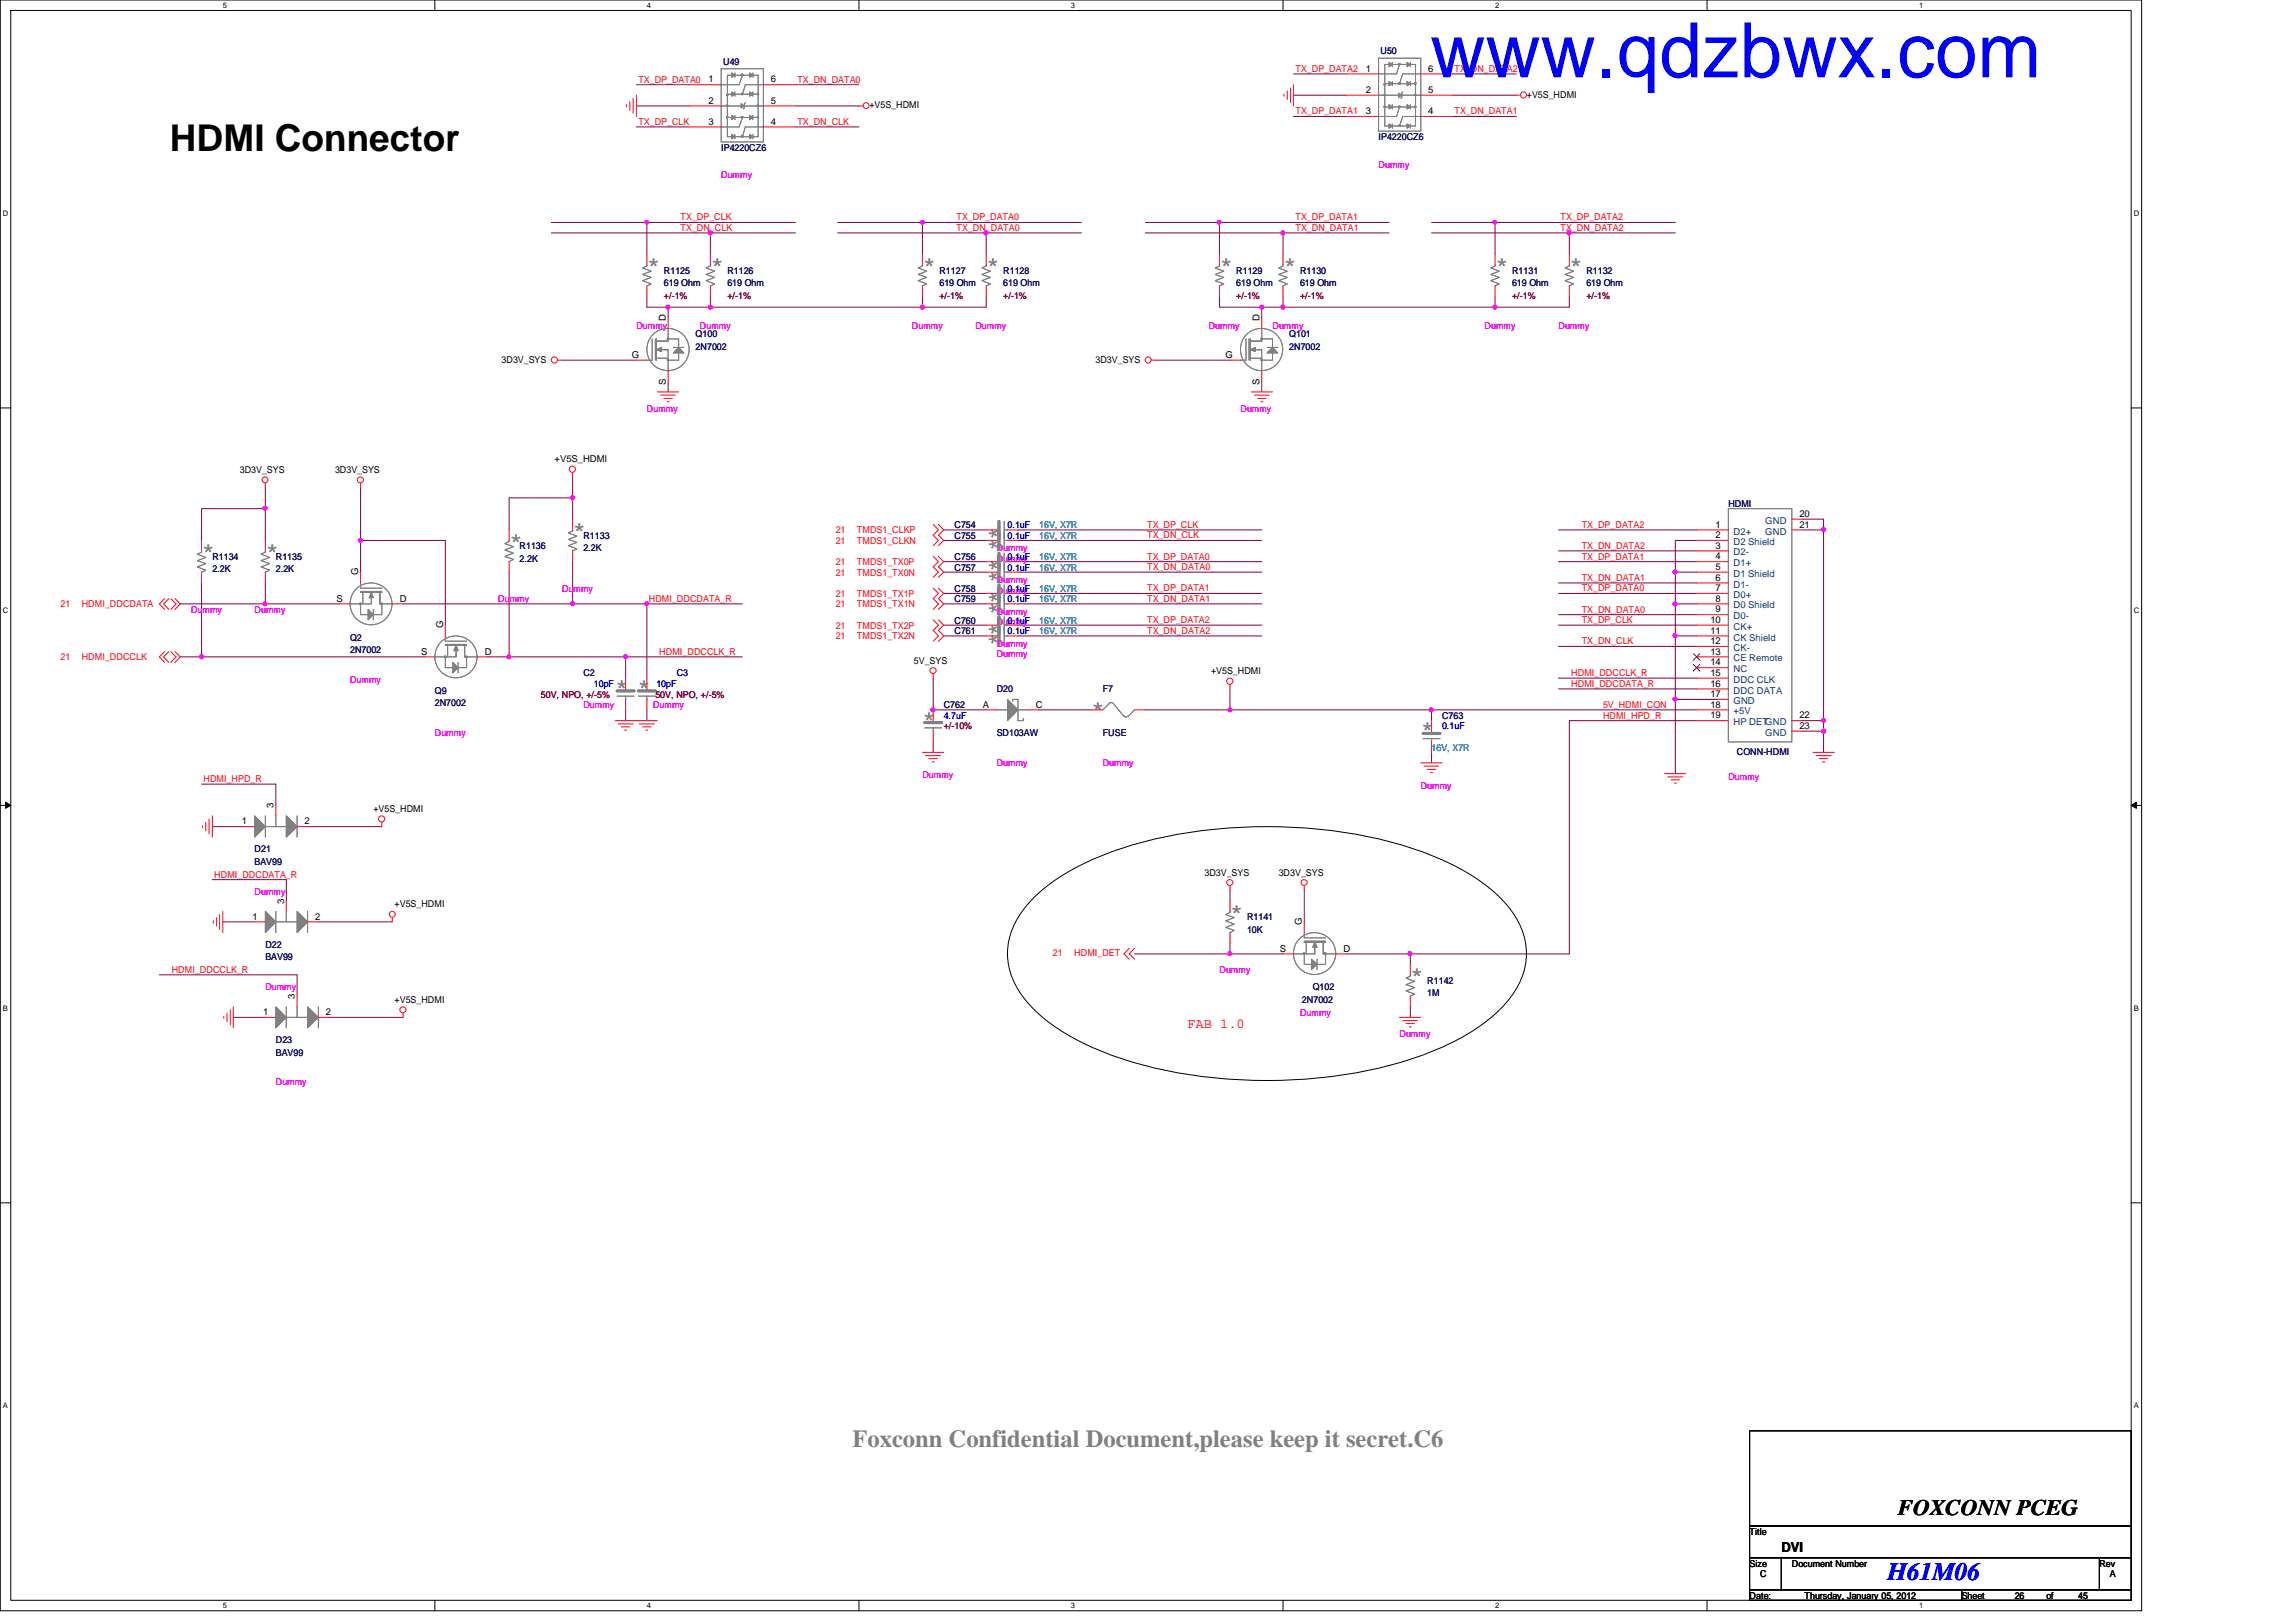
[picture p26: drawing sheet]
<svg xmlns="http://www.w3.org/2000/svg" width="297mm" height="210mm" viewBox="0 0 297 210" stroke-linecap="round" stroke-linejoin="round" font-family="sans-serif">
<defs><g id="words">
<text font-size="9.9" fill="#00f" x="185" y="10">www.qdzbwx.com</text>
<text font-size="4.8" x="22" y="19.5">HDMI Connector</text>
<text font-size="3.3" fill="#00f" x="244.2" y="204.5">H61M06</text>
<text font-size="3.2" fill="#808080" x="110.3" y="187.3">Foxconn Confidential Document,please keep it secret.C6</text>
<g font-size="2.9" fill="#808080">
<text x="83.7" y="35.2">*</text>
<text x="91.9" y="35.2">*</text>
<text x="119.3" y="35.2">*</text>
<text x="127.6" y="35.2">*</text>
<text x="157.8" y="35.2">*</text>
<text x="166" y="35.2">*</text>
<text x="193.4" y="35.2">*</text>
<text x="203" y="35.2">*</text>
<text x="65.9" y="70.9">*</text>
<text x="74.1" y="69.5">*</text>
<text x="26.1" y="72.2">*</text>
<text x="34.3" y="72.2">*</text>
<text x="129.7" y="83.7" transform="rotate(-90 129.7 83.7)">** ** ** **</text>
<text x="79.6" y="89.8">* *</text>
<text x="119.3" y="93.9">*</text>
<text x="141.2" y="92.7">*</text>
<text x="183.8" y="95.2">*</text>
<text x="159.1" y="118.9">*</text>
<text x="182.5" y="127.1">*</text>
</g>
<text font-size="2.9" x="245.5" y="196">FOXCONN PCEG</text>
<text font-size="1.8" fill="#f00" x="153.6" y="133.1">FAB 1.0</text>
<text font-size="1.8" x="230.5" y="200.8">DVI</text>
<g font-size="1.2" fill="#f00">
<text x="82.6" y="10.7">TX_DP_DATA0</text>
<text x="103.2" y="10.7">TX_DN_DATA0</text>
<text x="167.6" y="9.3">TX_DP_DATA2</text>
<text x="188.2" y="9.3">TX_DN_DATA2</text>
<text x="82.6" y="16.2">TX_DP_CLK</text>
<text x="103.2" y="16.2">TX_DN_CLK</text>
<text x="167.6" y="14.8">TX_DP_DATA1</text>
<text x="188.2" y="14.8">TX_DN_DATA1</text>
<text x="88.1" y="29.9">TX_DN_CLK</text>
<text x="88.1" y="28.5">TX_DP_CLK</text>
<text x="123.7" y="29.9">TX_DN_DATA0</text>
<text x="123.7" y="28.5">TX_DP_DATA0</text>
<text x="167.6" y="29.9">TX_DN_DATA1</text>
<text x="167.6" y="28.5">TX_DP_DATA1</text>
<text x="201.9" y="29.9">TX_DN_DATA2</text>
<text x="201.9" y="28.5">TX_DP_DATA2</text>
<text x="108.1" y="69">21</text>
<text x="108.1" y="70.4">21</text>
<text x="110.9" y="69">TMDS1_CLKP</text>
<text x="110.9" y="70.4">TMDS1_CLKN</text>
<text x="148.4" y="69.7">TX_DN_CLK</text>
<text x="148.4" y="68.3">TX_DP_CLK</text>
<text x="204.6" y="68.3">TX_DP_DATA2</text>
<text x="204.6" y="71">TX_DN_DATA2</text>
<text x="83.9" y="77.9">HDMI_DDCDATA_R</text>
<text x="108.1" y="77.3">21</text>
<text x="108.1" y="73.2">21</text>
<text x="108.1" y="74.5">21</text>
<text x="110.9" y="77.3">TMDS1_TX1P</text>
<text x="110.9" y="73.2">TMDS1_TX0P</text>
<text x="110.9" y="74.5">TMDS1_TX0N</text>
<text x="148.4" y="77.9">TX_DN_DATA1</text>
<text x="148.4" y="76.5">TX_DP_DATA1</text>
<text x="148.4" y="73.8">TX_DN_DATA0</text>
<text x="148.4" y="72.4">TX_DP_DATA0</text>
<text x="204.6" y="72.4">TX_DP_DATA1</text>
<text x="204.6" y="75.2">TX_DN_DATA1</text>
<text x="204.6" y="76.5">TX_DP_DATA0</text>
<text x="7.8" y="78.6">21</text>
<text x="10.6" y="78.6">HDMI_DDCDATA</text>
<text x="108.1" y="78.6">21</text>
<text x="108.1" y="81.4">21</text>
<text x="108.1" y="82.7">21</text>
<text x="110.9" y="78.6">TMDS1_TX1N</text>
<text x="110.9" y="81.4">TMDS1_TX2P</text>
<text x="110.9" y="82.7">TMDS1_TX2N</text>
<text x="148.4" y="82">TX_DN_DATA2</text>
<text x="148.4" y="80.6">TX_DP_DATA2</text>
<text x="204.6" y="80.6">TX_DP_CLK</text>
<text x="204.6" y="83.4">TX_DN_CLK</text>
<text x="204.6" y="79.3">TX_DN_DATA0</text>
<text x="7.8" y="85.5">21</text>
<text x="10.6" y="85.5">HDMI_DDCCLK</text>
<text x="85.3" y="84.8">HDMI_DDCCLK_R</text>
<text x="203.3" y="87.5">HDMI_DDCCLK_R</text>
<text x="203.3" y="88.9">HDMI_DDCDATA_R</text>
<text x="207.4" y="91.6">5V_HDMI_CON</text>
<text x="207.4" y="93">HDMI_HPD_R</text>
<text x="26.3" y="101.2">HDMI_HPD_R</text>
<text x="27.7" y="113.6">HDMI_DDCDATA_R</text>
<text x="22.2" y="125.9">HDMI_DDCCLK_R</text>
<text x="136.2" y="123.7">21</text>
<text x="139" y="123.7">HDMI_DET</text>
</g>
<g font-size="1.2">
<text x="91.6" y="10.7">1</text>
<text x="99.7" y="10.7">6</text>
<text x="176.7" y="9.3">1</text>
<text x="184.8" y="9.3">6</text>
<text x="91.6" y="13.4">2</text>
<text x="91.6" y="16.1">3</text>
<text x="99.7" y="16.1">4</text>
<text x="99.7" y="13.4">5</text>
<text x="112.5" y="14">+V5S_HDMI</text>
<text x="176.7" y="12">2</text>
<text x="176.7" y="14.8">3</text>
<text x="184.8" y="14.8">4</text>
<text x="184.8" y="12">5</text>
<text x="197.5" y="12.7">+V5S_HDMI</text>
<text x="86.1" y="41.5" transform="rotate(-90 86.1 41.5)">D</text>
<text x="162.9" y="41.5" transform="rotate(-90 162.9 41.5)">D</text>
<text x="64.9" y="46.9">3D3V_SYS</text>
<text x="81.7" y="46.3">G</text>
<text x="141.7" y="46.9">3D3V_SYS</text>
<text x="158.5" y="46.3">G</text>
<text x="86.1" y="49.8" transform="rotate(-90 86.1 49.8)">S</text>
<text x="162.9" y="49.8" transform="rotate(-90 162.9 49.8)">S</text>
<text x="71.8" y="59.8">+V5S_HDMI</text>
<text x="31" y="61.2">3D3V_SYS</text>
<text x="43.3" y="61.2">3D3V_SYS</text>
<text x="222" y="68.3">1</text>
<text x="222" y="69.6">2</text>
<text x="222" y="71">3</text>
<text x="232.8" y="66.9">20</text>
<text x="232.8" y="68.3">21</text>
<text x="43.5" y="77.9">S</text>
<text x="46.4" y="74.5" transform="rotate(-90 46.4 74.5)">G</text>
<text x="51.7" y="77.9">D</text>
<text x="222" y="72.4">4</text>
<text x="222" y="73.7">5</text>
<text x="222" y="75.1">6</text>
<text x="222" y="76.5">7</text>
<text x="222" y="77.9">8</text>
<text x="57.3" y="81.3" transform="rotate(-90 57.3 81.3)">G</text>
<text x="221.3" y="80.6">10</text>
<text x="221.3" y="82">11</text>
<text x="221.3" y="83.4">12</text>
<text x="222" y="79.2">9</text>
<text x="54.5" y="84.7">S</text>
<text x="62.7" y="84.7">D</text>
<text x="118.2" y="85.9">5V_SYS</text>
<text x="156.7" y="87.2">+V5S_HDMI</text>
<text x="221.3" y="84.7">13</text>
<text x="221.3" y="86.1">14</text>
<text x="221.3" y="87.5">15</text>
<text x="221.3" y="88.9">16</text>
<text x="127.2" y="91.6">A</text>
<text x="134" y="91.6">C</text>
<text x="221.3" y="90.2">17</text>
<text x="221.3" y="91.6">18</text>
<text x="221.3" y="93">19</text>
<text x="232.8" y="94.3">23</text>
<text x="232.8" y="93">22</text>
<text x="31.3" y="106.7">1</text>
<text x="35.4" y="104.6" transform="rotate(-90 35.4 104.6)">3</text>
<text x="39.4" y="106.7">2</text>
<text x="48.3" y="105.1">+V5S_HDMI</text>
<text x="155.8" y="113.3">3D3V_SYS</text>
<text x="165.4" y="113.3">3D3V_SYS</text>
<text x="32.7" y="119">1</text>
<text x="36.7" y="117" transform="rotate(-90 36.7 117)">3</text>
<text x="40.8" y="119">2</text>
<text x="51.1" y="117.4">+V5S_HDMI</text>
<text x="168.4" y="119.7" transform="rotate(-90 168.4 119.7)">G</text>
<text x="165.6" y="123.1">S</text>
<text x="173.8" y="123.1">D</text>
<text x="34" y="131.4">1</text>
<text x="38.1" y="129.3" transform="rotate(-90 38.1 129.3)">3</text>
<text x="42.2" y="131.4">2</text>
<text x="51.1" y="129.8">+V5S_HDMI</text>
<text x="226.4" y="198.6">Title</text>
<text x="226.4" y="202.7">Size</text>
<text x="231.8" y="202.7">Document Number</text>
<text x="271.6" y="202.7">Rev</text>
<text x="226.4" y="206.9">Date:</text>
<text x="227.7" y="204.1">C</text>
<text x="233.5" y="206.9">Thursday, January 05, 2012</text>
<text x="253.8" y="206.9">Sheet</text>
<text x="260.6" y="206.9">26</text>
<text x="264.7" y="206.9">of</text>
<text x="268.9" y="206.9">45</text>
<text x="273" y="204.1">A</text>
</g>
<g font-size="1.2" fill="#000080">
<text x="93.6" y="8.4">U49</text>
<text x="178.6" y="7">U50</text>
<text x="93.3" y="19.5">IP4220CZ6</text>
<text x="178.3" y="18.1">IP4220CZ6</text>
<text x="85.9" y="35.4">R1125</text>
<text x="94.1" y="35.4">R1126</text>
<text x="121.5" y="35.4">R1127</text>
<text x="129.8" y="35.4">R1128</text>
<text x="159.9" y="35.4">R1129</text>
<text x="168.2" y="35.4">R1130</text>
<text x="195.6" y="35.4">R1131</text>
<text x="205.2" y="35.4">R1132</text>
<text x="85.9" y="37">619 Ohm</text>
<text x="94.1" y="37">619 Ohm</text>
<text x="121.5" y="37">619 Ohm</text>
<text x="129.8" y="37">619 Ohm</text>
<text x="159.9" y="37">619 Ohm</text>
<text x="168.2" y="37">619 Ohm</text>
<text x="195.6" y="37">619 Ohm</text>
<text x="205.2" y="37">619 Ohm</text>
<text x="90" y="43.6">Q100</text>
<text x="90" y="45.3">2N7002</text>
<text x="166.8" y="43.6">Q101</text>
<text x="166.8" y="45.3">2N7002</text>
<text x="223.6" y="65.6">HDMI</text>
<text x="67.2" y="71.1">R1136</text>
<text x="75.5" y="69.7">R1133</text>
<text x="75.5" y="71.3">2.2K</text>
<text x="123.5" y="68.3">C754</text>
<text x="123.5" y="69.7">C755</text>
<text x="27.5" y="72.4">R1134</text>
<text x="27.5" y="74.1">2.2K</text>
<text x="35.7" y="72.4">R1135</text>
<text x="35.7" y="74.1">2.2K</text>
<text x="67.2" y="72.7">2.2K</text>
<text x="123.5" y="73.8">C757</text>
<text x="123.5" y="77.9">C759</text>
<text x="123.5" y="72.4">C756</text>
<text x="123.5" y="76.6">C758</text>
<text x="45.3" y="82.9">Q2</text>
<text x="123.5" y="82">C761</text>
<text x="123.5" y="80.7">C760</text>
<text x="45.3" y="84.5">2N7002</text>
<text x="56.3" y="89.7">Q9</text>
<text x="75.5" y="87.5">C2</text>
<text x="87.5" y="87.5">C3</text>
<text x="128.9" y="89.6">D20</text>
<text x="142.7" y="89.6">F7</text>
<text x="56.3" y="91.4">2N7002</text>
<text x="122.1" y="91.7">C762</text>
<text x="128.9" y="95.2">SD103AW</text>
<text x="142.7" y="95.2">FUSE</text>
<text x="186.6" y="93">C763</text>
<text x="224.7" y="97.7">CONN-HDMI</text>
<text x="32.9" y="110.3">D21</text>
<text x="32.9" y="112">BAV99</text>
<text x="161.3" y="119.1">R1141</text>
<text x="34.3" y="122.6">D22</text>
<text x="34.3" y="124.3">BAV99</text>
<text x="161.3" y="120.7">10K</text>
<text x="168.4" y="129.8">2N7002</text>
<text x="169.8" y="128.1">Q102</text>
<text x="184.7" y="127.3">R1142</text>
<text x="184.7" y="128.9">1M</text>
<text x="35.7" y="135">D23</text>
<text x="35.7" y="136.7">BAV99</text>
</g>
<g font-size="1.2" fill="#f0f">
<text x="93.3" y="23.1">Dummy</text>
<text x="178.3" y="21.7">Dummy</text>
<text x="82.3" y="42.5">Dummy</text>
<text x="90.5" y="42.5">Dummy</text>
<text x="118" y="42.5">Dummy</text>
<text x="126.2" y="42.5">Dummy</text>
<text x="156.4" y="42.5">Dummy</text>
<text x="164.6" y="42.5">Dummy</text>
<text x="192.1" y="42.5">Dummy</text>
<text x="201.6" y="42.5">Dummy</text>
<text x="83.7" y="53.3">Dummy</text>
<text x="160.5" y="53.3">Dummy</text>
<text x="128.9" y="71.3">Dummy</text>
<text x="64.5" y="77.9">Dummy</text>
<text x="72.7" y="76.6">Dummy</text>
<text x="128.9" y="76.8">Dummy</text>
<text x="128.9" y="72.7">Dummy</text>
<text x="128.9" y="75.5">Dummy</text>
<text x="24.7" y="79.3">Dummy</text>
<text x="32.9" y="79.3">Dummy</text>
<text x="128.9" y="80.9">Dummy</text>
<text x="128.9" y="79.6">Dummy</text>
<text x="128.9" y="83.7">Dummy</text>
<text x="45.3" y="88.3">Dummy</text>
<text x="128.9" y="85">Dummy</text>
<text x="56.3" y="95.2">Dummy</text>
<text x="75.5" y="91.7">Dummy</text>
<text x="84.5" y="91.7">Dummy</text>
<text x="119.3" y="100.7">Dummy</text>
<text x="128.9" y="99.2">Dummy</text>
<text x="142.7" y="99.2">Dummy</text>
<text x="223.6" y="101">Dummy</text>
<text x="183.8" y="102.1">Dummy</text>
<text x="32.9" y="115.8">Dummy</text>
<text x="157.8" y="125.9">Dummy</text>
<text x="34.3" y="128.1">Dummy</text>
<text x="168.2" y="131.4">Dummy</text>
<text x="181.1" y="134.2">Dummy</text>
<text x="35.7" y="140.5">Dummy</text>
</g>
<g font-size="1.2" fill="#800000">
<text x="85.9" y="38.7">+/-1%</text>
<text x="94.1" y="38.7">+/-1%</text>
<text x="121.5" y="38.7">+/-1%</text>
<text x="129.8" y="38.7">+/-1%</text>
<text x="159.9" y="38.7">+/-1%</text>
<text x="168.2" y="38.7">+/-1%</text>
<text x="195.6" y="38.7">+/-1%</text>
<text x="205.2" y="38.7">+/-1%</text>
<text x="70" y="90.3">50V, NPO, +/-5%</text>
<text x="84.8" y="90.3">50V, NPO, +/-5%</text>
<text x="122.1" y="94.4">+/-10%</text>
</g>
<g font-size="1.2" fill="#00f">
<text x="130.3" y="68.3">0.1uF</text>
<text x="130.3" y="69.7">0.1uF</text>
<text x="130.3" y="73.8">0.1uF</text>
<text x="130.3" y="77.9">0.1uF</text>
<text x="130.3" y="72.4">0.1uF</text>
<text x="130.3" y="76.6">0.1uF</text>
<text x="130.3" y="82">0.1uF</text>
<text x="130.3" y="80.7">0.1uF</text>
<text x="76.8" y="88.9">10pF</text>
<text x="84.9" y="88.9">10pF</text>
<text x="122.1" y="93">4.7uF</text>
<text x="186.6" y="94.4">0.1uF</text>
</g>
<g font-size="1.2" fill="#0080c0">
<text x="134.4" y="68.3">16V, X7R</text>
<text x="134.4" y="69.7">16V, X7R</text>
<text x="134.4" y="73.8">16V, X7R</text>
<text x="134.4" y="77.9">16V, X7R</text>
<text x="134.4" y="72.4">16V, X7R</text>
<text x="134.4" y="76.6">16V, X7R</text>
<text x="134.4" y="82">16V, X7R</text>
<text x="134.4" y="80.7">16V, X7R</text>
<text x="185.2" y="97.2">16V, X7R</text>
</g>
<g font-size="1.2" fill="#004080">
<text x="224.3" y="69.2">D2+</text>
<text x="224.3" y="70.5">D2 Shield</text>
<text x="224.3" y="71.9">D2-</text>
<text x="228.4" y="67.8">GND</text>
<text x="228.4" y="69.2">GND</text>
<text x="224.3" y="73.3">D1+</text>
<text x="224.3" y="74.6">D1 Shield</text>
<text x="224.3" y="76">D1-</text>
<text x="224.3" y="77.4">D0+</text>
<text x="224.3" y="78.7">D0 Shield</text>
<text x="224.3" y="80.1">D0-</text>
<text x="224.3" y="81.5">CK+</text>
<text x="224.3" y="82.9">CK Shield</text>
<text x="224.3" y="84.2">CK-</text>
<text x="224.3" y="85.6">CE Remote</text>
<text x="224.3" y="87">NC</text>
<text x="224.3" y="88.3">DDC CLK</text>
<text x="224.3" y="89.7">DDC DATA</text>
<text x="224.3" y="91.1">GND</text>
<text x="224.3" y="92.5">+5V</text>
<text x="224.3" y="93.9">HP DETGND</text>
<text x="228.4" y="95.2">GND</text>
</g>
<g font-size="1">
<text x="28.8" y="1">5</text>
<text x="83.7" y="1">4</text>
<text x="138.6" y="1">3</text>
<text x="193.4" y="1">2</text>
<text x="248.3" y="1">1</text>
<text x=".4" y="27.9">D</text>
<text x="276.1" y="27.9">D</text>
<text x=".4" y="79.4">C</text>
<text x="276.1" y="79.4">C</text>
<text x=".4" y="130.8">B</text>
<text x="276.1" y="130.8">B</text>
<text x=".4" y="182.2">A</text>
<text x="276.1" y="182.2">A</text>
<text x="28.8" y="208.1">5</text>
<text x="83.7" y="208.1">4</text>
<text x="138.6" y="208.1">3</text>
<text x="193.4" y="208.1">2</text>
<text x="248.3" y="208.1">1</text>
</g>
</g></defs>
<path d="M0 0h277.1v208.4h-277.1zM1.4 1.4h274.3v205.7h-274.3z" fill="none" stroke="#000" stroke-width=".13"/>
<g fill="#fff">
<path d="M28.8 .1h.6v1.1h-.6z"/>
<path d="M28.8 207.2h.6v1.1h-.6z"/>
</g>
<path d="M56.3 0v1.4M56.3 207.1v1.3" fill="none" stroke="#000" stroke-width=".13"/>
<g fill="#fff">
<path d="M83.7 .1h.5v1.1h-.5z"/>
<path d="M83.7 207.2h.5v1.1h-.5z"/>
</g>
<path d="M111.1 0v1.4M111.1 207.1v1.3" fill="none" stroke="#000" stroke-width=".13"/>
<g fill="#fff">
<path d="M138.6 .1h.5v1.1h-.5z"/>
<path d="M138.6 207.2h.5v1.1h-.5z"/>
</g>
<path d="M166 0v1.4M166 207.1v1.3" fill="none" stroke="#000" stroke-width=".13"/>
<g fill="#fff">
<path d="M193.4 .1h.6v1.1h-.6z"/>
<path d="M193.4 207.2h.6v1.1h-.6z"/>
</g>
<path d="M220.8 0v1.4M220.8 207.1v1.3" fill="none" stroke="#000" stroke-width=".13"/>
<g fill="#fff">
<path d="M248.3 .1h.5v1.1h-.5z"/>
<path d="M248.3 207.2h.5v1.1h-.5z"/>
<path d="M.4 27.1h.7v1.1h-.7z"/>
<path d="M276.1 27.1h.7v1.1h-.7z"/>
<path d="M.4 78.5h.7v1.1h-.7z"/>
<path d="M276.1 78.5h.7v1.1h-.7z"/>
</g>
<path d="M0 52.8h1.4M275.7 52.8h1.4" fill="none" stroke="#000" stroke-width=".13"/>
<g fill="#fff">
<path d="M.4 129.9h.6v1.1h-.6z"/>
<path d="M276.1 129.9h.6v1.1h-.6z"/>
</g>
<path d="M0 104.2h1.4M.7 103.8l.7 .4-.7 .4zM275.7 104.2h1.4M275.7 104.2l.7-.4v.8z" fill="none" stroke="#000" stroke-width=".13"/>
<path d="M.7 103.8l.7 .4-.7 .4zM275.7 104.2l.7-.4v.8z" fill="#000"/>
<g fill="#fff">
<path d="M.4 181.4h.6v1.1h-.6z"/>
<path d="M276.1 181.4h.6v1.1h-.6z"/>
</g>
<path d="M134.1 115.8a30.1 30.1 0 0 1 12.1-6.4 65 65 0 0 1 35.4 0 31.6 31.6 0 0 1 12.1 6.4 10.5 10.5 0 0 1 3.8 7.6 10.5 10.5 0 0 1-3.8 7.5 30.1 30.1 0 0 1-12.1 6.5 64.7 64.7 0 0 1-35.4 0 31.7 31.7 0 0 1-12.1-6.5 10.5 10.5 0 0 1-3.8-7.5 10.5 10.5 0 0 1 3.8-7.6zM0 155.7h1.4M275.7 155.7h1.4" fill="none" stroke="#000" stroke-width=".13"/>
<path d="M134.4 91.9h6.9M216.7 82.3h2.8M159.1 122v1.4" fill="none" stroke="#800040" stroke-width=".13"/>
<circle cx="216.7" cy="82.3" r=".26" fill="#f0f"/>
<circle cx="216.7" cy="82.3" r=".26" fill="none" stroke="#f0f" stroke-width=".13"/>
<path d="M201.6 80.9h17.9M219.5 91.9h-34.3v1.4" fill="none" stroke="#800040" stroke-width=".13"/>
<circle cx="185.2" cy="91.9" r=".26" fill="#f0f"/>
<circle cx="185.2" cy="91.9" r=".26" fill="none" stroke="#f0f" stroke-width=".13"/>
<path d="M201.6 72.7h17.9M201.6 75.4h17.9M216.7 69.9h2.8M216.7 74h2.8M201.6 83.7h17.9" fill="none" stroke="#800040" stroke-width=".13"/>
<circle cx="216.7" cy="74" r=".26" fill="#f0f"/>
<circle cx="216.7" cy="74" r=".26" fill="none" stroke="#f0f" stroke-width=".13"/>
<path d="M201.6 79.5h17.9M201.6 68.6h17.9M216.7 69.9v8.2h2.8" fill="none" stroke="#800040" stroke-width=".13"/>
<circle cx="216.7" cy="78.1" r=".26" fill="#f0f"/>
<circle cx="216.7" cy="78.1" r=".26" fill="none" stroke="#f0f" stroke-width=".13"/>
<path d="M86.4 39.8v1.3M201.6 76.8h17.9M201.6 71.3h17.9M216.7 78.1v4.2M159.1 91.9h26.1M185.2 97.4v1.3" fill="none" stroke="#800040" stroke-width=".13"/>
<path d="M158.9 91.7l.2-.1 .2 .1v.3l-.2 .1-.2-.1z" fill-rule="evenodd" fill="#f0f"/>
<path d="M158.9 91.7l.2-.1 .2 .1v.3l-.2 .1-.2-.1z" fill="none" stroke="#f0f" stroke-width=".13"/>
<path d="M120.7 96v1.4M120.7 87.8v4.1" fill="none" stroke="#800040" stroke-width=".13"/>
<circle cx="120.7" cy="91.9" r=".26" fill="#f0f"/>
<circle cx="120.7" cy="91.9" r=".26" fill="none" stroke="#f0f" stroke-width=".13"/>
<g fill="none" stroke="#800040" stroke-width=".13">
<path d="M167.3 9.6h6.9M167.3 12.3h6.9M167.3 15.1h6.9M187.9 15.1h8.3M187.9 12.3h8.3M187.9 9.6h8.3M71.3 30.1h20.6v2.8M83.7 38.4v1.4M86.4 49.4v1.3M122.1 78.1h5.5M122.1 76.8h5.5M122.1 74h5.5"/>
<path d="M122.1 72.7h5.5M122.1 69.9h5.5M122.1 68.6h5.5M131.7 78.1h31.5M131.7 76.8h31.5M131.7 74h31.5M131.7 72.7h31.5M131.7 69.9h31.5M131.7 68.6h31.5M120.7 91.9h6.9M122.1 82.3h5.5M122.1 80.9h5.5"/>
<path d="M131.7 82.3h31.5M131.7 80.9h31.5M159.1 89.2v2.7h-10.9M201.6 87.8h17.9M201.6 89.2h17.9M203 93.3h16.5M27.5 113.8h9.5v2.8M28.8 119.3h4.1M41.2 119.3h9.6M146.8 123.4h12.3"/>
</g>
<path d="M158.9 123.2l.2-.1 .2 .2v.3l-.2 .1-.2-.1z" fill-rule="evenodd" fill="#f0f"/>
<path d="M158.9 123.2l.2-.1 .2 .2v.3l-.2 .1-.2-.1z" fill="none" stroke="#f0f" stroke-width=".13"/>
<path d="M182.5 130.3v1.4M203 123.4h-20.5v1.4" fill="none" stroke="#800040" stroke-width=".13"/>
<circle cx="182.4" cy="123.4" r=".26" fill="#f0f"/>
<circle cx="182.4" cy="123.4" r=".26" fill="none" stroke="#f0f" stroke-width=".13"/>
<path d="M163.2 39.8v1.3M159.1 115.2v1.4M20.6 126.2h17.8v2.7M30.2 131.7h4.1M42.5 131.7h9.7M174.2 123.4h8.3" fill="none" stroke="#800040" stroke-width=".13"/>
<circle cx="163.2" cy="39.8" r=".26" fill="#f0f"/>
<circle cx="163.2" cy="39.8" r=".26" fill="none" stroke="#f0f" stroke-width=".13"/>
<path d="M148.2 30.1h17.8v2.8M157.8 38.4v1.4M163.2 39.8h2.8M185.2 30.1h17.8v2.8M193.4 38.4v1.4M203 38.4v1.4M203 30.1h13.7M149.5 46.6h9.6M163.2 49.4v1.3" fill="none" stroke="#800040" stroke-width=".13"/>
<circle cx="203" cy="30.1" r=".26" fill="#f0f"/>
<circle cx="203" cy="30.1" r=".26" fill="none" stroke="#f0f" stroke-width=".13"/>
<path d="M193.4 28.8h23.3" fill="none" stroke="#800040" stroke-width=".13"/>
<path d="M193.2 28.6h.3l.1 .1-.1 .2-.1 .1-.2-.1z" fill-rule="evenodd" fill="#f0f"/>
<path d="M193.2 28.6h.3l.1 .1-.1 .2-.1 .1-.2-.1z" fill="none" stroke="#f0f" stroke-width=".13"/>
<path d="M166 38.4v1.4M166 30.1h13.7M185.2 28.8h8.2v4.1" fill="none" stroke="#800040" stroke-width=".13"/>
<path d="M165.8 30l.1-.1 .3 .1-.1 .3-.2 .1-.1-.1z" fill-rule="evenodd" fill="#f0f"/>
<path d="M165.8 30l.1-.1 .3 .1-.1 .3-.2 .1-.1-.1z" fill="none" stroke="#f0f" stroke-width=".13"/>
<path d="M157.8 28.8h21.9" fill="none" stroke="#800040" stroke-width=".13"/>
<circle cx="157.7" cy="28.8" r=".25" fill="#f0f"/>
<circle cx="157.7" cy="28.8" r=".25" fill="none" stroke="#f0f" stroke-width=".13"/>
<path d="M108.4 30.1h19.2v2.8M119.3 38.4v1.4h8.3v-1.4M127.6 30.1h12.3M148.2 28.8h9.6v4.1M72.7 46.6h9.6" fill="none" stroke="#800040" stroke-width=".13"/>
<circle cx="127.5" cy="30.1" r=".26" fill="#f0f"/>
<circle cx="127.5" cy="30.1" r=".26" fill="none" stroke="#f0f" stroke-width=".13"/>
<path d="M119.3 28.8h20.6" fill="none" stroke="#800040" stroke-width=".13"/>
<circle cx="119.3" cy="28.8" r=".25" fill="#f0f"/>
<circle cx="119.3" cy="28.8" r=".25" fill="none" stroke="#f0f" stroke-width=".13"/>
<path d="M91.9 38.4v1.4M91.9 30.1h11M108.4 28.8h10.9v4.1" fill="none" stroke="#800040" stroke-width=".13"/>
<circle cx="91.9" cy="30.1" r=".26" fill="#f0f"/>
<circle cx="91.9" cy="30.1" r=".26" fill="none" stroke="#f0f" stroke-width=".13"/>
<path d="M83.7 28.8h19.2" fill="none" stroke="#800040" stroke-width=".13"/>
<path d="M83.5 28.6h.3l.1 .1-.1 .2-.2 .1-.1-.1z" fill-rule="evenodd" fill="#f0f"/>
<path d="M83.5 28.6h.3l.1 .1-.1 .2-.2 .1-.1-.1z" fill="none" stroke="#f0f" stroke-width=".13"/>
<path d="M82.3 11h6.9M82.3 13.7h6.9M82.3 16.4h6.9M102.9 16.4h8.2M102.9 13.7h8.2M102.9 11h8.2M86.4 39.8h5.5M203 93.3v30.1" fill="none" stroke="#800040" stroke-width=".13"/>
<circle cx="86.4" cy="39.8" r=".26" fill="#f0f"/>
<circle cx="86.4" cy="39.8" r=".26" fill="none" stroke="#f0f" stroke-width=".13"/>
<path d="M71.3 28.8h12.4v4.1M83.7 39.8h2.7M216.7 82.3v8.2h5.5M216.7 90.5v9.6M39.8 107h9.6" fill="none" stroke="#800040" stroke-width=".13"/>
<circle cx="216.7" cy="90.5" r=".25" fill="#f0f"/>
<circle cx="216.7" cy="90.5" r=".25" fill="none" stroke="#f0f" stroke-width=".13"/>
<path d="M74.1 64.4v2.8M26.1 85h28.8" fill="none" stroke="#800040" stroke-width=".13"/>
<circle cx="26.1" cy="85" r=".26" fill="#f0f"/>
<circle cx="26.1" cy="85" r=".26" fill="none" stroke="#f0f" stroke-width=".13"/>
<path d="M52.2 78.1h21.9" fill="none" stroke="#800040" stroke-width=".13"/>
<circle cx="74.1" cy="78.1" r=".26" fill="#f0f"/>
<circle cx="74.1" cy="78.1" r=".26" fill="none" stroke="#f0f" stroke-width=".13"/>
<path d="M34.3 75.4v2.7M65.9 64.4v4.2M63.1 85h2.8" fill="none" stroke="#800040" stroke-width=".13"/>
<circle cx="34.3" cy="78.1" r=".26" fill="#f0f"/>
<circle cx="34.3" cy="78.1" r=".26" fill="none" stroke="#f0f" stroke-width=".13"/>
<path d="M23.3 78.1h11M26.1 65.8v4.1M46.6 63.1v6.8h11" fill="none" stroke="#800040" stroke-width=".13"/>
<circle cx="46.7" cy="69.9" r=".25" fill="#f0f"/>
<circle cx="46.7" cy="69.9" r=".25" fill="none" stroke="#f0f" stroke-width=".13"/>
<path d="M34.3 65.8v4.1" fill="none" stroke="#800040" stroke-width=".13"/>
<circle cx="34.3" cy="65.8" r=".26" fill="#f0f"/>
<circle cx="34.3" cy="65.8" r=".26" fill="none" stroke="#f0f" stroke-width=".13"/>
<path d="M65.9 85h15v2.8M80.9 91.9v1.4" fill="none" stroke="#800040" stroke-width=".13"/>
<circle cx="65.8" cy="85" r=".26" fill="#f0f"/>
<circle cx="65.8" cy="85" r=".26" fill="none" stroke="#f0f" stroke-width=".13"/>
<path d="M83.7 78.1v9.7" fill="none" stroke="#800040" stroke-width=".13"/>
<path d="M83.5 78l.1-.1 .3 .1-.1 .3-.2 .1-.1-.1z" fill-rule="evenodd" fill="#f0f"/>
<path d="M83.5 78l.1-.1 .3 .1-.1 .3-.2 .1-.1-.1z" fill="none" stroke="#f0f" stroke-width=".13"/>
<path d="M34.3 78.1h9.6M74.1 78.1h9.6M80.9 85h15.2" fill="none" stroke="#800040" stroke-width=".13"/>
<circle cx="80.9" cy="85" r=".26" fill="#f0f"/>
<circle cx="80.9" cy="85" r=".26" fill="none" stroke="#f0f" stroke-width=".13"/>
<path d="M26.1 75.4v9.6h-2.8M34.3 63.1v2.7h-8.2M46.6 69.9v4.1M57.6 69.9v11M65.9 64.4h8.2M65.9 74v11M74.1 72.7v5.4M83.7 78.1h12.4M83.7 91.9v1.4" fill="none" stroke="#800040" stroke-width=".13"/>
<circle cx="74.1" cy="64.4" r=".26" fill="#f0f"/>
<circle cx="74.1" cy="64.4" r=".26" fill="none" stroke="#f0f" stroke-width=".13"/>
<path d="M91.9 39.8h27.4M157.8 39.8h5.4M193.4 39.8h9.6M74.1 61.7v2.7M26.1 101.5h9.6v2.7M27.5 107h4.1" fill="none" stroke="#800040" stroke-width=".13"/>
<circle cx="91.9" cy="39.8" r=".26" fill="#f0f"/>
<circle cx="91.9" cy="39.8" r=".26" fill="none" stroke="#f0f" stroke-width=".13"/>
<circle cx="119.3" cy="39.8" r=".26" fill="#f0f"/>
<circle cx="119.3" cy="39.8" r=".26" fill="none" stroke="#f0f" stroke-width=".13"/>
<path d="M166 39.8h27.4" fill="none" stroke="#800040" stroke-width=".13"/>
<path d="M165.8 39.6l.1-.1 .3 .1-.1 .3-.2 .1-.1-.1z" fill-rule="evenodd" fill="#f0f"/>
<path d="M165.8 39.6l.1-.1 .3 .1-.1 .3-.2 .1-.1-.1z" fill="none" stroke="#f0f" stroke-width=".13"/>
<path d="M193.2 39.6l.2-.1 .2 .1-.1 .3-.1 .1-.2-.1z" fill-rule="evenodd" fill="#f0f"/>
<path d="M193.2 39.6l.2-.1 .2 .1-.1 .3-.1 .1-.2-.1z" fill="none" stroke="#f0f" stroke-width=".13"/>
<path d="M233.2 93.3h2.7v1.3h-2.7" fill="none" stroke="#800040" stroke-width=".13"/>
<circle cx="235.9" cy="94.6" r=".26" fill="#f0f"/>
<circle cx="235.9" cy="94.6" r=".26" fill="none" stroke="#f0f" stroke-width=".13"/>
<path d="M233.2 67.2h2.7v1.4M235.9 94.6v2.8" fill="none" stroke="#800040" stroke-width=".13"/>
<circle cx="235.9" cy="68.5" r=".26" fill="#f0f"/>
<circle cx="235.9" cy="68.5" r=".26" fill="none" stroke="#f0f" stroke-width=".13"/>
<path d="M233.2 68.6h2.7v24.7" fill="none" stroke="#800040" stroke-width=".13"/>
<circle cx="235.9" cy="93.2" r=".26" fill="#f0f"/>
<circle cx="235.9" cy="93.2" r=".26" fill="none" stroke="#f0f" stroke-width=".13"/>
<path d="M168.7 115.2v4.1M159.1 123.4h6.9" fill="none" stroke="#800040" stroke-width=".13"/>
<g fill="none" stroke="#f00" stroke-width=".13">
<path d="M81.1 13.5v.3M81.5 13.2v1.1M81.9 12.7v1.9M82.3 12.3v2.8M111.1 13.7h.6M166.1 12.2v.2M166.5 11.8v1.1M167 11.4v1.9M167.3 11v2.7M196.2 12.3h.5M72.2 46.6h.5M85 50.7h2.8"/>
<path d="M85.5 51.1h1.9M85.9 51.6h1.1M86.3 52h.3M149 46.6h.5M161.9 50.7h2.7M162.3 51.1h1.9M162.7 51.6h1.1M163.1 52h.3M21.3 77.5l-.7 .6 .7 .8M21.8 77.5l-.6 .6 .6 .8M22.1 77.5l.7 .6-.7 .8M22.6 77.5l.7 .6-.7 .8"/>
<path d="M34.3 62.5v.6M46.6 62.5v.6M74.1 61.2v.5M120.7 76.1l.7 .7-.7 .7 .7 .6-.7 .8M120.7 67.9l.7 .7-.7 .7 .7 .6-.7 .7M120.7 72l.7 .7-.7 .7 .7 .6-.7 .7M121.4 76.1l.7 .7-.7 .7 .7 .6-.7 .8M121.4 67.9l.7 .7-.7 .7 .7 .6-.7 .7M121.4 72l.7 .7-.7 .7 .7 .6-.7 .7M21.3 84.3l-.7 .7 .7 .7M21.8 84.3l-.6 .7 .6 .7M22.1 84.3l.7 .7-.7 .7"/>
<path d="M22.6 84.3l.7 .7-.7 .7M79.6 93.3h5.4M80 93.7h1.9M80.4 94.1h1.1M80.8 94.5h.3M82.7 93.7h2M83.1 94.1h1.1M83.6 94.5h.2M119.3 97.4h2.8M119.8 97.8h1.9M120.2 98.2h1.1M120.6 98.6h.3"/>
<path d="M120.7 87.2v.6M120.7 80.2l.7 .7-.7 .7 .7 .7-.7 .7M121.4 80.2l.7 .7-.7 .7 .7 .7-.7 .7M159.1 88.6v.6M183.8 98.7h2.8M184.2 99.1h1.9M184.7 99.6h1.1M185 100h.3M234.6 97.4h2.7M235 97.8h1.9M235.4 98.2h1.1M235.8 98.6h.3"/>
<path d="M26.2 106.8v.3M26.6 106.4v1.1M27 106v1.9M27.5 105.6v2.7M27.6 119.2v.3M28 118.7v1.1M28.4 118.4v1.9M28.8 117.9v2.8M49.4 106.4v.6M50.8 118.7v.6M159.1 114.6v.6M168.7 114.6v.6"/>
<path d="M215.3 100.1h2.8M215.8 100.5h1.9M216.2 100.9h1.1M216.6 101.3h.3M29 131.5v.3M29.4 131.1v1.1M29.8 130.7v1.9M30.2 130.3v2.7M52.2 131.1v.6M146.1 122.7l-.7 .7 .7 .7M146.8 122.7l-.7 .7 .7 .7M181.1 131.7h2.7"/>
<path d="M181.5 132.1h1.9M181.9 132.5h1.1M182.3 132.9h.3"/>
<circle cx="112.1" cy="13.7" r=".38"/>
<circle cx="197.1" cy="12.3" r=".39"/>
<circle cx="71.7" cy="46.6" r=".4"/>
<circle cx="148.5" cy="46.6" r=".39"/>
<circle cx="34.3" cy="62.1" r=".38"/>
<circle cx="46.6" cy="62.1" r=".39"/>
<circle cx="74.1" cy="60.7" r=".4"/>
<circle cx="120.7" cy="86.8" r=".39"/>
<circle cx="159.1" cy="88.2" r=".4"/>
<circle cx="49.4" cy="106" r=".4"/>
<circle cx="50.8" cy="118.3" r=".38"/>
<circle cx="159.1" cy="114.2" r=".39"/>
<circle cx="168.7" cy="114.2" r=".39"/>
<circle cx="52.1" cy="130.7" r=".39"/>
</g>
<path d="M226.4 185.2h49.3v12.3h-49.3zM226.4 197.5h49.3v4.1h-49.3zM226.4 201.6h4.1v4.1h-4.1zM226.4 205.7h27.4v1.4h-27.4zM230.5 201.6h41.1v4.1h-41.1zM253.8 205.7h21.9v1.4h-21.9zM271.6 201.6h4.1v4.1h-4.1z" fill="none" stroke="#000" stroke-width=".13"/>
<path d="M59 83.5l.3 .7h-.6z" fill-rule="evenodd" fill="#808080"/>
<path d="M57.6 82.3v.7h2.8M57.6 83.4h2.8M57.6 83.5h2.8M59 83.5l.3 .7h-.6zM59 84.2v.8M59 84.5v.5h-2.7M60.1 83.5v1.5v-1.3" fill="none" stroke="#808080" stroke-width=".13"/>
<path d="M58.6 85.7l.7 .7-.7 .7z" fill="#808080"/>
<path d="M57.6 85v1.4h1M57.9 83.5v1.5M58.6 85.7l.7 .7-.7 .7zM59.3 85.7v1.4M60.1 85h1.7M60.4 85v1.4h-1.1" fill="none" stroke="#808080" stroke-width=".13"/>
<path d="M60.3 84.9l.1 .1-.1 .1z" fill-rule="evenodd" fill="#808080"/>
<path d="M60.3 84.9l.1 .1-.1 .1z" fill="none" stroke="#808080" stroke-width=".13"/>
<path d="M57.5 84.9h.2v.2h-.2z" fill-rule="evenodd" fill="#808080"/>
<g fill="none" stroke="#808080" stroke-width=".13">
<path d="M57.5 84.9h.2v.2h-.2z"/>
<circle cx="59" cy="85" r="2.73"/>
</g>
<path d="M59 83.5l.3 .7h-.6z" fill-rule="evenodd" fill="#808080"/>
<path d="M57.6 82.3v.7h2.8M57.6 83.4h2.8M57.6 83.5h2.8M59 83.5l.3 .7h-.6zM59 84.2v.8M59 84.5v.5h-2.7M60.1 83.5v1.5v-1.3" fill="none" stroke="#808080" stroke-width=".13"/>
<path d="M58.6 85.7l.7 .7-.7 .7z" fill="#808080"/>
<path d="M57.6 85v1.4h1M57.9 83.5v1.5M58.6 85.7l.7 .7-.7 .7zM59.3 85.7v1.4M60.1 85h1.7M60.4 85v1.4h-1.1" fill="none" stroke="#808080" stroke-width=".13"/>
<path d="M60.3 84.9l.1 .1-.1 .1z" fill-rule="evenodd" fill="#808080"/>
<path d="M60.3 84.9l.1 .1-.1 .1z" fill="none" stroke="#808080" stroke-width=".13"/>
<path d="M57.5 84.9h.2v.2h-.2z" fill-rule="evenodd" fill="#808080"/>
<g fill="none" stroke="#808080" stroke-width=".13">
<path d="M65.9 69.9v.2l-.6 .3 1.1 .3-1.1 .5 1.1 .4-1.1 .4 1.1 .4-.5 .3M57.5 84.9h.2v.2h-.2z"/>
<circle cx="59" cy="85" r="2.73"/>
</g>
<path d="M65.9 68.6v1.3M65.9 72.7v1.3M54.9 85h1.4M57.6 80.9v1.4M61.8 85h1.3" fill="none" stroke="#f00" stroke-width=".13"/>
<path d="M38.4 117.9l1.4 1.4-1.4 1.4z" fill="#808080"/>
<path d="M38.4 117.9l1.4 1.4-1.4 1.4z" fill="none" stroke="#808080" stroke-width=".13"/>
<path d="M34.3 117.9l1.4 1.4-1.4 1.4z" fill="#808080"/>
<path d="M34.3 117.9l1.4 1.4-1.4 1.4zM35.7 119.3h2.7M35.7 117.9v2.8M37 117.9v1.4M39.8 117.9v2.8" fill="none" stroke="#808080" stroke-width=".13"/>
<path d="M38.4 117.9l1.4 1.4-1.4 1.4z" fill="#808080"/>
<path d="M38.4 117.9l1.4 1.4-1.4 1.4z" fill="none" stroke="#808080" stroke-width=".13"/>
<path d="M34.3 117.9l1.4 1.4-1.4 1.4z" fill="#808080"/>
<g fill="none" stroke="#808080" stroke-width=".13">
<path d="M26.1 71.3v.2l-.6 .2 1.1 .4-1.1 .5 1.1 .3-1.1 .5 1.1 .4-.5 .2M34.3 71.3v.2l-.5 .2 1.1 .4-1.1 .5 1.1 .3-1.1 .5 1.1 .4-.6 .2M128.9 74h.3M129.9 72.9v2.2M129.9 74h.4M79.8 90.1h2.2M80.9 89.2v.2M80.9 90.1v.4M128.9 82.3h.3M129.9 81.2v2.2M129.9 82.3h.4M34.3 117.9l1.4 1.4-1.4 1.4z"/>
<path d="M35.7 119.3h2.7M35.7 117.9v2.8M37 117.9v1.4M39.8 117.9v2.8M182.5 126.2v.1l-.6 .3 1.1 .4-1.1 .4 1.1 .4-1.1 .4 1.1 .5-.5 .2"/>
</g>
<g fill="none" stroke="#f00" stroke-width=".13">
<path d="M26.1 69.9v1.4M26.1 74v1.4M34.3 69.9v1.4M34.3 74v1.4M127.6 74h1.3M130.3 74h1.4M80.9 87.8v1.4M80.9 90.5v1.4M127.6 82.3h1.3M130.3 82.3h1.4M32.9 119.3h1.4M37 116.6v1.3"/>
<path d="M39.8 119.3h1.4M182.5 124.8v1.4M182.5 128.9v1.4"/>
</g>
<path d="M129.2 72.9v2.2M79.8 89.4h2.2M129.2 81.2v2.2" fill="none" stroke="#808080" stroke-width=".38"/>
<path d="M170.1 121.9l.3 .7h-.6z" fill-rule="evenodd" fill="#808080"/>
<path d="M168.7 121.8h2.8M168.7 121.9h2.8M168.7 120.7v.7h2.8M170.1 121.9l.3 .7h-.6zM170.1 122.6v.8M170.1 122.9v.5h-2.8M171.2 121.9v1.5v-1.4" fill="none" stroke="#808080" stroke-width=".13"/>
<path d="M169.7 124.1l.7 .7-.7 .7z" fill="#808080"/>
<path d="M168.7 123.4v1.4h1M169 121.9v1.5M169.7 124.1l.7 .7-.7 .7zM170.4 124.1v1.4M171.2 123.4h1.6M171.5 123.4v1.4h-1.1" fill="none" stroke="#808080" stroke-width=".13"/>
<path d="M171.4 123.3h.1v.2h-.1z" fill-rule="evenodd" fill="#808080"/>
<path d="M171.4 123.3h.1v.2h-.1z" fill="none" stroke="#808080" stroke-width=".13"/>
<path d="M168.6 123.3l.2 .1-.1 .1z" fill-rule="evenodd" fill="#808080"/>
<g fill="none" stroke="#808080" stroke-width=".13">
<path d="M168.6 123.3l.2 .1-.1 .1z"/>
<circle cx="170.1" cy="123.4" r="2.73"/>
</g>
<path d="M170.1 121.9l.3 .7h-.6z" fill-rule="evenodd" fill="#808080"/>
<path d="M168.7 121.8h2.8M168.7 121.9h2.8M168.7 120.7v.7h2.8M170.1 121.9l.3 .7h-.6zM170.1 122.6v.8M170.1 122.9v.5h-2.8M171.2 121.9v1.5v-1.4" fill="none" stroke="#808080" stroke-width=".13"/>
<path d="M169.7 124.1l.7 .7-.7 .7z" fill="#808080"/>
<path d="M168.7 123.4v1.4h1M169 121.9v1.5M169.7 124.1l.7 .7-.7 .7zM170.4 124.1v1.4M171.2 123.4h1.6M171.5 123.4v1.4h-1.1" fill="none" stroke="#808080" stroke-width=".13"/>
<path d="M171.4 123.3h.1v.2h-.1z" fill-rule="evenodd" fill="#808080"/>
<path d="M171.4 123.3h.1v.2h-.1z" fill="none" stroke="#808080" stroke-width=".13"/>
<path d="M168.6 123.3l.2 .1-.1 .1z" fill-rule="evenodd" fill="#808080"/>
<g fill="none" stroke="#808080" stroke-width=".13">
<path d="M96.3 13.4v.6l-.1 .1M193.4 34.3v.1l-.5 .3 1.1 .4-1.1 .4 1.1 .4-1.1 .4 1.1 .4-.6 .3M203 34.3v.1l-.5 .3 1.1 .4-1.1 .4 1.1 .4-1.1 .4 1.1 .4-.6 .3M128.9 68.6h.3M129.9 67.5v2.2M129.9 68.6h.4M223.6 65.8h8.2v30.2h-8.2zM119.6 94.2h2.2M120.7 93.3v.2M120.7 94.2v.4M168.6 123.3l.2 .1-.1 .1z"/>
<circle cx="170.1" cy="123.4" r="2.73"/>
</g>
<g fill="none" stroke="#f00" stroke-width=".13">
<path d="M193.4 32.9v1.4M193.4 37v1.4M203 32.9v1.4M203 37v1.4M127.6 68.6h1.3M130.3 68.6h1.4M219.5 68.6h4.1M219.5 69.9h4.1M219.5 71.3h4.1M219.5 72.7h4.1M219.5 74h4.1M219.5 75.4h4.1"/>
<path d="M219.5 76.8h4.1M219.5 78.1h4.1M219.5 79.5h4.1M231.8 67.2h1.4M231.8 68.6h1.4M120.7 91.9v1.4M120.7 94.6v1.4M219.5 80.9h4.1M219.5 82.3h4.1M219.5 83.7h4.1M219.5 85h4.1M219.5 86.4h4.1"/>
<path d="M219.5 87.8h4.1M219.5 89.2h4.1M219.5 91.9h4.1M219.5 93.3h4.1M222.2 90.5h1.4M231.8 94.6h1.4M231.8 93.3h1.4M168.7 119.3v1.4M166 123.4h1.3M172.8 123.4h1.4"/>
</g>
<path d="M219.1 84.6l.9 .9M219.1 86l.9 .9M219.9 84.6l-.9 .9M219.9 86l-.9 .9" fill="none" stroke="#804000" stroke-width=".13"/>
<path d="M129.2 67.5v2.2M119.6 93.5h2.2" fill="none" stroke="#808080" stroke-width=".38"/>
<path d="M95.9 13.4l.4 .3-.4 .3z" fill="#808080"/>
<path d="M95.1 14.9v.6M95.9 13.4l.4 .3-.4 .3zM96.4 13.3l-.1 .1" fill="none" stroke="#808080" stroke-width=".13"/>
<path d="M94.7 14.9l.4 .3-.4 .3z" fill="#808080"/>
<path d="M94.7 14.9l.4 .3-.4 .3zM97.4 14.9v.6" fill="none" stroke="#808080" stroke-width=".13"/>
<path d="M97 14.9l.4 .3-.4 .3z" fill="#808080"/>
<path d="M95.1 17.4v.5M97 14.9l.4 .3-.4 .3z" fill="none" stroke="#808080" stroke-width=".13"/>
<path d="M94.7 17.4l.4 .3-.4 .2z" fill="#808080"/>
<path d="M94.7 17.4l.4 .3-.4 .2zM97.4 17.4v.5" fill="none" stroke="#808080" stroke-width=".13"/>
<path d="M97 17.4l.4 .3-.4 .2z" fill="#808080"/>
<path d="M93.3 8.9h5.5v9.5h-5.5zM93.3 13.7h5.5M94.1 15.2h4M94.1 9.7v8h4v-8M96.1 15.2l-.5 1.2h-2.3M97 17.4l.4 .3-.4 .2zM98.8 16.4h-2.4l-.3 1.3" fill="none" stroke="#808080" stroke-width=".13"/>
<path d="M94 13.6l.2 .1-.1 .1z" fill-rule="evenodd" fill="#808080"/>
<path d="M94 13.6l.2 .1-.1 .1z" fill="none" stroke="#808080" stroke-width=".13"/>
<path d="M98 13.6l.2 .1-.2 .1z" fill-rule="evenodd" fill="#808080"/>
<path d="M98 13.6l.2 .1-.2 .1z" fill="none" stroke="#808080" stroke-width=".13"/>
<path d="M94 15.1h.1v.1h-.1z" fill-rule="evenodd" fill="#808080"/>
<path d="M94 15.1h.1v.1h-.1z" fill="none" stroke="#808080" stroke-width=".13"/>
<path d="M98 15.1h.1v.1h-.1z" fill-rule="evenodd" fill="#808080"/>
<path d="M98 15.1h.1v.1h-.1z" fill="none" stroke="#808080" stroke-width=".13"/>
<path d="M95.9 17.6h.2v.1h-.2z" fill-rule="evenodd" fill="#808080"/>
<path d="M95.9 17.6h.2v.1h-.2z" fill="none" stroke="#808080" stroke-width=".13"/>
<path d="M95.9 15.1l.2 .1-.1 .1z" fill-rule="evenodd" fill="#808080"/>
<path d="M93.3 11h2.3M95.1 11.9v.5M95.9 15.1l.2 .1-.1 .1zM98.8 11h-2.4l-.3 1.2" fill="none" stroke="#808080" stroke-width=".13"/>
<path d="M94.7 11.9l.4 .3-.4 .2z" fill="#808080"/>
<path d="M94.7 11.9l.4 .3-.4 .2zM97.4 11.9v.5" fill="none" stroke="#808080" stroke-width=".13"/>
<path d="M97 11.9l.4 .3-.4 .2z" fill="#808080"/>
<path d="M94.1 9.7h4M95.1 9.4v.6M97 11.9l.4 .3-.4 .2z" fill="none" stroke="#808080" stroke-width=".13"/>
<path d="M94.7 9.4l.4 .3-.4 .3z" fill="#808080"/>
<path d="M94.1 12.2h4M94.7 9.4l.4 .3-.4 .3zM97.4 9.4v.6" fill="none" stroke="#808080" stroke-width=".13"/>
<path d="M97 9.4l.4 .3-.4 .3z" fill="#808080"/>
<path d="M96.1 9.7l-.5 1.3M97 9.4l.4 .3-.4 .3z" fill="none" stroke="#808080" stroke-width=".13"/>
<path d="M95.9 9.6h.2v.2h-.2z" fill-rule="evenodd" fill="#808080"/>
<path d="M95.9 9.6h.2v.2h-.2z" fill="none" stroke="#808080" stroke-width=".13"/>
<path d="M95.9 12.1h.2l-.1 .2z" fill-rule="evenodd" fill="#808080"/>
<path d="M95.9 12.1h.2l-.1 .2z" fill="none" stroke="#808080" stroke-width=".13"/>
<path d="M94 12.2h.1v.2h-.1z" fill-rule="evenodd" fill="#808080"/>
<path d="M94 12.2h.1v.2h-.1z" fill="none" stroke="#808080" stroke-width=".13"/>
<path d="M98 12.1h.1v.1h-.1z" fill-rule="evenodd" fill="#808080"/>
<path d="M96.3 13.4v.6l-.1 .1M98 12.1h.1v.1h-.1z" fill="none" stroke="#808080" stroke-width=".13"/>
<path d="M95.9 13.4l.4 .3-.4 .3z" fill="#808080"/>
<path d="M95.1 14.9v.6M95.9 13.4l.4 .3-.4 .3zM96.4 13.3l-.1 .1" fill="none" stroke="#808080" stroke-width=".13"/>
<path d="M94.7 14.9l.4 .3-.4 .3z" fill="#808080"/>
<path d="M94.7 14.9l.4 .3-.4 .3zM97.4 14.9v.6" fill="none" stroke="#808080" stroke-width=".13"/>
<path d="M97 14.9l.4 .3-.4 .3z" fill="#808080"/>
<path d="M95.1 17.4v.5M97 14.9l.4 .3-.4 .3z" fill="none" stroke="#808080" stroke-width=".13"/>
<path d="M94.7 17.4l.4 .3-.4 .2z" fill="#808080"/>
<path d="M94.7 17.4l.4 .3-.4 .2zM97.4 17.4v.5" fill="none" stroke="#808080" stroke-width=".13"/>
<path d="M97 17.4l.4 .3-.4 .2z" fill="#808080"/>
<path d="M93.3 8.9h5.5v9.5h-5.5zM93.3 13.7h5.5M94.1 15.2h4M94.1 9.7v8h4v-8M96.1 15.2l-.5 1.2h-2.3M97 17.4l.4 .3-.4 .2zM98.8 16.4h-2.4l-.3 1.3" fill="none" stroke="#808080" stroke-width=".13"/>
<path d="M94 13.6l.2 .1-.1 .1z" fill-rule="evenodd" fill="#808080"/>
<path d="M94 13.6l.2 .1-.1 .1z" fill="none" stroke="#808080" stroke-width=".13"/>
<path d="M98 13.6l.2 .1-.2 .1z" fill-rule="evenodd" fill="#808080"/>
<path d="M98 13.6l.2 .1-.2 .1z" fill="none" stroke="#808080" stroke-width=".13"/>
<path d="M94 15.1h.1v.1h-.1z" fill-rule="evenodd" fill="#808080"/>
<path d="M94 15.1h.1v.1h-.1z" fill="none" stroke="#808080" stroke-width=".13"/>
<path d="M98 15.1h.1v.1h-.1z" fill-rule="evenodd" fill="#808080"/>
<path d="M98 15.1h.1v.1h-.1z" fill="none" stroke="#808080" stroke-width=".13"/>
<path d="M95.9 17.6h.2v.1h-.2z" fill-rule="evenodd" fill="#808080"/>
<path d="M95.9 17.6h.2v.1h-.2z" fill="none" stroke="#808080" stroke-width=".13"/>
<path d="M95.9 15.1l.2 .1-.1 .1z" fill-rule="evenodd" fill="#808080"/>
<path d="M93.3 11h2.3M95.1 11.9v.5M95.9 15.1l.2 .1-.1 .1zM98.8 11h-2.4l-.3 1.2" fill="none" stroke="#808080" stroke-width=".13"/>
<path d="M94.7 11.9l.4 .3-.4 .2z" fill="#808080"/>
<path d="M94.7 11.9l.4 .3-.4 .2zM97.4 11.9v.5" fill="none" stroke="#808080" stroke-width=".13"/>
<path d="M97 11.9l.4 .3-.4 .2z" fill="#808080"/>
<path d="M94.1 9.7h4M95.1 9.4v.6M97 11.9l.4 .3-.4 .2z" fill="none" stroke="#808080" stroke-width=".13"/>
<path d="M94.7 9.4l.4 .3-.4 .3z" fill="#808080"/>
<path d="M94.1 12.2h4M94.7 9.4l.4 .3-.4 .3zM97.4 9.4v.6" fill="none" stroke="#808080" stroke-width=".13"/>
<path d="M97 9.4l.4 .3-.4 .3z" fill="#808080"/>
<path d="M96.1 9.7l-.5 1.3M97 9.4l.4 .3-.4 .3z" fill="none" stroke="#808080" stroke-width=".13"/>
<path d="M95.9 9.6h.2v.2h-.2z" fill-rule="evenodd" fill="#808080"/>
<path d="M95.9 9.6h.2v.2h-.2z" fill="none" stroke="#808080" stroke-width=".13"/>
<path d="M95.9 12.1h.2l-.1 .2z" fill-rule="evenodd" fill="#808080"/>
<path d="M95.9 12.1h.2l-.1 .2z" fill="none" stroke="#808080" stroke-width=".13"/>
<path d="M94 12.2h.1v.2h-.1z" fill-rule="evenodd" fill="#808080"/>
<path d="M94 12.2h.1v.2h-.1z" fill="none" stroke="#808080" stroke-width=".13"/>
<path d="M98 12.1h.1v.1h-.1z" fill-rule="evenodd" fill="#808080"/>
<path d="M98 12.1h.1v.1h-.1zM74.1 68.6v.1l-.6 .3 1.1 .4-1.1 .4 1.1 .4-1.1 .4 1.1 .4-.5 .3" fill="none" stroke="#808080" stroke-width=".13"/>
<path d="M89.2 13.7h4.1M89.2 16.4h4.1M89.2 11h4.1M98.8 16.4h4.1M98.8 13.7h4.1M98.8 11h4.1M74.1 67.2v1.4M74.1 71.3v1.4" fill="none" stroke="#f00" stroke-width=".13"/>
<path d="M48 76.7l.3 .6h-.6z" fill-rule="evenodd" fill="#808080"/>
<path d="M46.6 75.4v.7h2.8M46.6 76.5h2.8M46.6 76.7h2.8M48 76.7l.3 .6h-.6zM48 77.3v.8M48 77.6v.5h-2.7M49.1 76.7v1.4v-1.3" fill="none" stroke="#808080" stroke-width=".13"/>
<path d="M47.6 78.9l.7 .6-.7 .7z" fill="#808080"/>
<path d="M46.6 78.1v1.4h1M46.9 76.7v1.4M47.6 78.9l.7 .6-.7 .7zM48.3 78.9v1.3M49.1 78.1h1.7M49.4 78.1v1.4h-1.1" fill="none" stroke="#808080" stroke-width=".13"/>
<path d="M49.3 78.1h.2l-.1 .2z" fill-rule="evenodd" fill="#808080"/>
<path d="M49.3 78.1h.2l-.1 .2z" fill="none" stroke="#808080" stroke-width=".13"/>
<path d="M46.5 78.1h.2l-.1 .2z" fill-rule="evenodd" fill="#808080"/>
<g fill="none" stroke="#808080" stroke-width=".13">
<path d="M46.5 78.1h.2l-.1 .2z"/>
<circle cx="48" cy="78.1" r="2.71"/>
</g>
<path d="M48 76.7l.3 .6h-.6z" fill-rule="evenodd" fill="#808080"/>
<path d="M46.6 75.4v.7h2.8M46.6 76.5h2.8M46.6 76.7h2.8M48 76.7l.3 .6h-.6zM48 77.3v.8M48 77.6v.5h-2.7M49.1 76.7v1.4v-1.3" fill="none" stroke="#808080" stroke-width=".13"/>
<path d="M47.6 78.9l.7 .6-.7 .7z" fill="#808080"/>
<path d="M46.6 78.1v1.4h1M46.9 76.7v1.4M47.6 78.9l.7 .6-.7 .7zM48.3 78.9v1.3M49.1 78.1h1.7M49.4 78.1v1.4h-1.1" fill="none" stroke="#808080" stroke-width=".13"/>
<path d="M49.3 78.1h.2l-.1 .2z" fill-rule="evenodd" fill="#808080"/>
<path d="M49.3 78.1h.2l-.1 .2z" fill="none" stroke="#808080" stroke-width=".13"/>
<path d="M46.5 78.1h.2l-.1 .2z" fill-rule="evenodd" fill="#808080"/>
<g fill="none" stroke="#808080" stroke-width=".13">
<path d="M46.5 78.1h.2l-.1 .2zM159.1 117.9v.2l-.5 .3 1.1 .3-1.1 .5 1.1 .4-1.1 .4 1.1 .4-.6 .3"/>
<circle cx="48" cy="78.1" r="2.71"/>
</g>
<path d="M43.9 78.1h1.4M46.6 74v1.4M50.8 78.1h1.4M159.1 116.6v1.3M159.1 120.7v1.3" fill="none" stroke="#f00" stroke-width=".13"/>
<path d="M39.8 130.3l1.4 1.4-1.4 1.3z" fill="#808080"/>
<path d="M39.8 130.3l1.4 1.4-1.4 1.3z" fill="none" stroke="#808080" stroke-width=".13"/>
<path d="M35.7 130.3l1.3 1.4-1.3 1.3z" fill="#808080"/>
<path d="M35.7 130.3l1.3 1.4-1.3 1.3zM37 130.3v2.7M37 131.7h2.8M38.4 130.3v1.4M41.2 130.3v2.7" fill="none" stroke="#808080" stroke-width=".13"/>
<path d="M39.8 130.3l1.4 1.4-1.4 1.3z" fill="#808080"/>
<path d="M39.8 130.3l1.4 1.4-1.4 1.3z" fill="none" stroke="#808080" stroke-width=".13"/>
<path d="M35.7 130.3l1.3 1.4-1.3 1.3z" fill="#808080"/>
<path d="M181.4 12.1v.5l-.2 .1M128.9 78.1h.3M129.9 77v2.2M129.9 78.1h.4M35.7 130.3l1.3 1.4-1.3 1.3zM37 130.3v2.7M37 131.7h2.8M38.4 130.3v1.4M41.2 130.3v2.7" fill="none" stroke="#808080" stroke-width=".13"/>
<path d="M127.6 78.1h1.3M130.3 78.1h1.4M34.3 131.7h1.4M38.4 128.9v1.4M41.2 131.7h1.3" fill="none" stroke="#f00" stroke-width=".13"/>
<path d="M129.2 77v2.2" fill="none" stroke="#808080" stroke-width=".38"/>
<path d="M180.9 12.1l.5 .2-.5 .3z" fill="#808080"/>
<path d="M180.1 13.5v.6M180.9 12.1l.5 .2-.5 .3zM181.5 11.9l-.1 .2" fill="none" stroke="#808080" stroke-width=".13"/>
<path d="M179.7 13.5l.4 .3-.4 .3z" fill="#808080"/>
<path d="M179.7 13.5l.4 .3-.4 .3zM182.5 13.5v.6" fill="none" stroke="#808080" stroke-width=".13"/>
<path d="M182 13.5l.5 .3-.5 .3z" fill="#808080"/>
<path d="M180.1 16v.6M182 13.5l.5 .3-.5 .3z" fill="none" stroke="#808080" stroke-width=".13"/>
<path d="M179.7 16l.4 .3-.4 .3z" fill="#808080"/>
<path d="M179.7 16l.4 .3-.4 .3zM182.5 16v.6" fill="none" stroke="#808080" stroke-width=".13"/>
<path d="M182 16l.5 .3-.5 .3z" fill="#808080"/>
<path d="M178.3 7.5h5.5v9.5h-5.5zM178.3 12.3h5.5M179.2 13.8h3.9M179.2 8.3v8h3.9v-8M181.1 13.8l-.4 1.3h-2.4M182 16l.5 .3-.5 .3zM183.8 15.1h-2.3l-.4 1.2" fill="none" stroke="#808080" stroke-width=".13"/>
<path d="M179.1 12.2h.1v.2h-.1z" fill-rule="evenodd" fill="#808080"/>
<path d="M179.1 12.2h.1v.2h-.1z" fill="none" stroke="#808080" stroke-width=".13"/>
<path d="M183 12.2h.2v.2h-.2z" fill-rule="evenodd" fill="#808080"/>
<path d="M183 12.2h.2v.2h-.2z" fill="none" stroke="#808080" stroke-width=".13"/>
<path d="M179.1 13.7h.1v.2h-.1z" fill-rule="evenodd" fill="#808080"/>
<path d="M179.1 13.7h.1v.2h-.1z" fill="none" stroke="#808080" stroke-width=".13"/>
<path d="M183 13.7h.2v.2h-.2z" fill-rule="evenodd" fill="#808080"/>
<path d="M183 13.7h.2v.2h-.2z" fill="none" stroke="#808080" stroke-width=".13"/>
<path d="M181 16.2l.2 .1-.1 .1z" fill-rule="evenodd" fill="#808080"/>
<path d="M181 16.2l.2 .1-.1 .1z" fill="none" stroke="#808080" stroke-width=".13"/>
<path d="M181 13.7l.2 .1-.1 .1z" fill-rule="evenodd" fill="#808080"/>
<path d="M178.3 9.6h2.4M180.1 10.5v.6M181 13.7l.2 .1-.1 .1zM183.8 9.6h-2.3l-.4 1.2" fill="none" stroke="#808080" stroke-width=".13"/>
<path d="M179.7 10.5l.4 .3-.4 .3z" fill="#808080"/>
<path d="M179.7 10.5l.4 .3-.4 .3zM182.5 10.5v.6" fill="none" stroke="#808080" stroke-width=".13"/>
<path d="M182 10.5l.5 .3-.5 .3z" fill="#808080"/>
<path d="M179.2 8.3h3.9M180.1 8.1v.5M182 10.5l.5 .3-.5 .3z" fill="none" stroke="#808080" stroke-width=".13"/>
<path d="M179.7 8.1l.4 .2-.4 .3z" fill="#808080"/>
<path d="M179.2 10.8h3.9M179.7 8.1l.4 .2-.4 .3zM182.5 8.1v.5" fill="none" stroke="#808080" stroke-width=".13"/>
<path d="M182 8.1l.5 .2-.5 .3z" fill="#808080"/>
<path d="M181.1 8.3l-.4 1.3M182 8.1l.5 .2-.5 .3z" fill="none" stroke="#808080" stroke-width=".13"/>
<path d="M181 8.2l.2 .1-.1 .1z" fill-rule="evenodd" fill="#808080"/>
<path d="M181 8.2l.2 .1-.1 .1z" fill="none" stroke="#808080" stroke-width=".13"/>
<path d="M181 10.7h.1v.2h-.1z" fill-rule="evenodd" fill="#808080"/>
<path d="M181 10.7h.1v.2h-.1z" fill="none" stroke="#808080" stroke-width=".13"/>
<path d="M179.1 10.9h.1v.1h-.1z" fill-rule="evenodd" fill="#808080"/>
<path d="M179.1 10.9h.1v.1h-.1z" fill="none" stroke="#808080" stroke-width=".13"/>
<path d="M183 10.7l.2 .1-.1 .1z" fill-rule="evenodd" fill="#808080"/>
<path d="M181.4 12.1v.5l-.2 .1M183 10.7l.2 .1-.1 .1z" fill="none" stroke="#808080" stroke-width=".13"/>
<path d="M180.9 12.1l.5 .2-.5 .3z" fill="#808080"/>
<path d="M180.1 13.5v.6M180.9 12.1l.5 .2-.5 .3zM181.5 11.9l-.1 .2" fill="none" stroke="#808080" stroke-width=".13"/>
<path d="M179.7 13.5l.4 .3-.4 .3z" fill="#808080"/>
<path d="M179.7 13.5l.4 .3-.4 .3zM182.5 13.5v.6" fill="none" stroke="#808080" stroke-width=".13"/>
<path d="M182 13.5l.5 .3-.5 .3z" fill="#808080"/>
<path d="M180.1 16v.6M182 13.5l.5 .3-.5 .3z" fill="none" stroke="#808080" stroke-width=".13"/>
<path d="M179.7 16l.4 .3-.4 .3z" fill="#808080"/>
<path d="M179.7 16l.4 .3-.4 .3zM182.5 16v.6" fill="none" stroke="#808080" stroke-width=".13"/>
<path d="M182 16l.5 .3-.5 .3z" fill="#808080"/>
<path d="M178.3 7.5h5.5v9.5h-5.5zM178.3 12.3h5.5M179.2 13.8h3.9M179.2 8.3v8h3.9v-8M181.1 13.8l-.4 1.3h-2.4M182 16l.5 .3-.5 .3zM183.8 15.1h-2.3l-.4 1.2" fill="none" stroke="#808080" stroke-width=".13"/>
<path d="M179.1 12.2h.1v.2h-.1z" fill-rule="evenodd" fill="#808080"/>
<path d="M179.1 12.2h.1v.2h-.1z" fill="none" stroke="#808080" stroke-width=".13"/>
<path d="M183 12.2h.2v.2h-.2z" fill-rule="evenodd" fill="#808080"/>
<path d="M183 12.2h.2v.2h-.2z" fill="none" stroke="#808080" stroke-width=".13"/>
<path d="M179.1 13.7h.1v.2h-.1z" fill-rule="evenodd" fill="#808080"/>
<path d="M179.1 13.7h.1v.2h-.1z" fill="none" stroke="#808080" stroke-width=".13"/>
<path d="M183 13.7h.2v.2h-.2z" fill-rule="evenodd" fill="#808080"/>
<path d="M183 13.7h.2v.2h-.2z" fill="none" stroke="#808080" stroke-width=".13"/>
<path d="M181 16.2l.2 .1-.1 .1z" fill-rule="evenodd" fill="#808080"/>
<path d="M181 16.2l.2 .1-.1 .1z" fill="none" stroke="#808080" stroke-width=".13"/>
<path d="M181 13.7l.2 .1-.1 .1z" fill-rule="evenodd" fill="#808080"/>
<path d="M178.3 9.6h2.4M180.1 10.5v.6M181 13.7l.2 .1-.1 .1zM183.8 9.6h-2.3l-.4 1.2" fill="none" stroke="#808080" stroke-width=".13"/>
<path d="M179.7 10.5l.4 .3-.4 .3z" fill="#808080"/>
<path d="M179.7 10.5l.4 .3-.4 .3zM182.5 10.5v.6" fill="none" stroke="#808080" stroke-width=".13"/>
<path d="M182 10.5l.5 .3-.5 .3z" fill="#808080"/>
<path d="M179.2 8.3h3.9M180.1 8.1v.5M182 10.5l.5 .3-.5 .3z" fill="none" stroke="#808080" stroke-width=".13"/>
<path d="M179.7 8.1l.4 .2-.4 .3z" fill="#808080"/>
<path d="M179.2 10.8h3.9M179.7 8.1l.4 .2-.4 .3zM182.5 8.1v.5" fill="none" stroke="#808080" stroke-width=".13"/>
<path d="M182 8.1l.5 .2-.5 .3z" fill="#808080"/>
<path d="M181.1 8.3l-.4 1.3M182 8.1l.5 .2-.5 .3z" fill="none" stroke="#808080" stroke-width=".13"/>
<path d="M181 8.2l.2 .1-.1 .1z" fill-rule="evenodd" fill="#808080"/>
<path d="M181 8.2l.2 .1-.1 .1z" fill="none" stroke="#808080" stroke-width=".13"/>
<path d="M181 10.7h.1v.2h-.1z" fill-rule="evenodd" fill="#808080"/>
<path d="M181 10.7h.1v.2h-.1z" fill="none" stroke="#808080" stroke-width=".13"/>
<path d="M179.1 10.9h.1v.1h-.1z" fill-rule="evenodd" fill="#808080"/>
<path d="M179.1 10.9h.1v.1h-.1z" fill="none" stroke="#808080" stroke-width=".13"/>
<path d="M183 10.7l.2 .1-.1 .1z" fill-rule="evenodd" fill="#808080"/>
<path d="M183 10.7l.2 .1-.1 .1zM128.9 69.9h.3M129.9 68.8v2.2M129.9 69.9h.4" fill="none" stroke="#808080" stroke-width=".13"/>
<path d="M174.2 12.3h4.1M174.2 15.1h4.1M174.2 9.6h4.1M183.8 15.1h4.1M183.8 12.3h4.1M183.8 9.6h4.1M127.6 69.9h1.3M130.3 69.9h1.4" fill="none" stroke="#f00" stroke-width=".13"/>
<path d="M129.2 68.8v2.2" fill="none" stroke="#808080" stroke-width=".38"/>
<path d="M130.3 90.5l1.4 1.4-1.4 1.4z" fill="#808080"/>
<path d="M128.9 91.9h1.4M130.3 90.5l1.4 1.4-1.4 1.4zM131 90.8v-.3h.7v2.8h.7v-.3M131.7 91.9h1.4" fill="none" stroke="#808080" stroke-width=".13"/>
<path d="M130.3 90.5l1.4 1.4-1.4 1.4z" fill="#808080"/>
<path d="M128.9 91.9h1.4M130.3 90.5l1.4 1.4-1.4 1.4zM131 90.8v-.3h.7v2.8h.7v-.3M131.7 91.9h1.4" fill="none" stroke="#808080" stroke-width=".13"/>
<path d="M127.6 91.9h1.3M133.1 91.9h1.3" fill="none" stroke="#f00" stroke-width=".13"/>
<path d="M37 105.6l1.4 1.4-1.4 1.3z" fill="#808080"/>
<path d="M37 105.6l1.4 1.4-1.4 1.3z" fill="none" stroke="#808080" stroke-width=".13"/>
<path d="M32.9 105.6l1.4 1.4-1.4 1.3z" fill="#808080"/>
<path d="M32.9 105.6l1.4 1.4-1.4 1.3zM34.3 105.6v2.7M34.3 107h2.7M35.7 105.6v1.4M38.4 105.6v2.7" fill="none" stroke="#808080" stroke-width=".13"/>
<path d="M37 105.6l1.4 1.4-1.4 1.3z" fill="#808080"/>
<path d="M37 105.6l1.4 1.4-1.4 1.3z" fill="none" stroke="#808080" stroke-width=".13"/>
<path d="M32.9 105.6l1.4 1.4-1.4 1.3z" fill="#808080"/>
<g fill="none" stroke="#808080" stroke-width=".13">
<path d="M83.7 34.3v.1l-.6 .3 1.1 .4-1.1 .4 1.1 .4-1.1 .4 1.1 .4-.5 .3M128.9 72.7h.3M129.9 71.6v2.2M129.9 72.7h.4M82.6 90.1h2.2M83.7 89.2v.2M83.7 90.1v.4M143.5 91l.3-.1 .2 .2M143.5 91.1l-.8 .8M144.1 91.1l1.3 1.6M145.5 92.7a.24 .24 0 0 0 .4 0M146.8 91.9l-.8 .8"/>
<path d="M32.9 105.6l1.4 1.4-1.4 1.3zM34.3 105.6v2.7M34.3 107h2.7M35.7 105.6v1.4M38.4 105.6v2.7"/>
</g>
<path d="M83.7 32.9v1.4M83.7 37v1.4M127.6 72.7h1.3M130.3 72.7h1.4M83.7 87.8v1.4M83.7 90.5v1.4M141.3 91.9h1.4M146.8 91.9h1.4M31.6 107h1.3M35.7 104.2v1.4M38.4 107h1.4" fill="none" stroke="#f00" stroke-width=".13"/>
<path d="M129.2 71.6v2.2M82.6 89.4h2.2" fill="none" stroke="#808080" stroke-width=".38"/>
<path d="M161.8 45.3l.6-.3v.5z" fill-rule="evenodd" fill="#808080"/>
<path d="M161.2 43.9v2.7h-.7M161.6 43.9v2.7M161.8 45.3l.6-.3v.5zM161.8 43.9v2.7M161.8 44.2h1.4h-1.3M162.4 45.3h.8M162.7 45.3h.5v2.7" fill="none" stroke="#808080" stroke-width=".13"/>
<path d="M164.6 45l.7 .7h-1.4z" fill="#808080"/>
<path d="M161.8 46.4h1.4M163.2 43.9h1.4v1.1M163.2 42.5v1.7M163.9 45h1.4M164.6 45.7v.9h-1.4M164.6 45l.7 .7h-1.4z" fill="none" stroke="#808080" stroke-width=".13"/>
<path d="M163.1 43.8l.2 .1-.1 .1z" fill-rule="evenodd" fill="#808080"/>
<path d="M163.1 43.8l.2 .1-.1 .1z" fill="none" stroke="#808080" stroke-width=".13"/>
<path d="M163.1 46.5h.2v.1h-.2z" fill-rule="evenodd" fill="#808080"/>
<g fill="none" stroke="#808080" stroke-width=".13">
<path d="M163.1 46.5h.2v.1h-.2z"/>
<circle cx="163.2" cy="45.2" r="2.74"/>
</g>
<path d="M161.8 45.3l.6-.3v.5z" fill-rule="evenodd" fill="#808080"/>
<path d="M161.2 43.9v2.7h-.7M161.6 43.9v2.7M161.8 45.3l.6-.3v.5zM161.8 43.9v2.7M161.8 44.2h1.4h-1.3M162.4 45.3h.8M162.7 45.3h.5v2.7" fill="none" stroke="#808080" stroke-width=".13"/>
<path d="M164.6 45l.7 .7h-1.4z" fill="#808080"/>
<path d="M161.8 46.4h1.4M163.2 43.9h1.4v1.1M163.2 42.5v1.7M163.9 45h1.4M164.6 45.7v.9h-1.4M164.6 45l.7 .7h-1.4z" fill="none" stroke="#808080" stroke-width=".13"/>
<path d="M163.1 43.8l.2 .1-.1 .1z" fill-rule="evenodd" fill="#808080"/>
<path d="M163.1 43.8l.2 .1-.1 .1z" fill="none" stroke="#808080" stroke-width=".13"/>
<path d="M163.1 46.5h.2v.1h-.2z" fill-rule="evenodd" fill="#808080"/>
<g fill="none" stroke="#808080" stroke-width=".13">
<path d="M119.3 34.3v.1l-.5 .3 1.1 .4-1.1 .4 1.1 .4-1.1 .4 1.1 .4-.6 .3M166 34.3v.1l-.6 .3 1.1 .4-1.1 .4 1.1 .4-1.1 .4 1.1 .4-.5 .3M163.1 46.5h.2v.1h-.2z"/>
<circle cx="163.2" cy="45.2" r="2.74"/>
</g>
<path d="M119.3 32.9v1.4M119.3 37v1.4M166 32.9v1.4M166 37v1.4M159.1 46.6h1.4M163.2 41.1v1.4M163.2 48v1.4" fill="none" stroke="#f00" stroke-width=".13"/>
<path d="M84.9 45.3l.7-.3v.5z" fill-rule="evenodd" fill="#808080"/>
<path d="M84.4 43.9v2.7h-.7M84.8 43.9v2.7M84.9 44.2h1.5h-1.4M84.9 45.3l.7-.3v.5zM84.9 43.9v2.7M85.6 45.3h.8M85.9 45.3h.5v2.7" fill="none" stroke="#808080" stroke-width=".13"/>
<path d="M87.8 45l.7 .7h-1.4z" fill="#808080"/>
<path d="M84.9 46.4h1.5M86.4 43.9h1.4v1.1M86.4 42.5v1.7M87.1 45h1.4M87.8 45.7v.9h-1.4M87.8 45l.7 .7h-1.4z" fill="none" stroke="#808080" stroke-width=".13"/>
<path d="M86.3 43.8l.2 .1-.1 .1z" fill-rule="evenodd" fill="#808080"/>
<path d="M86.3 43.8l.2 .1-.1 .1z" fill="none" stroke="#808080" stroke-width=".13"/>
<path d="M86.3 46.5h.2v.1h-.2z" fill-rule="evenodd" fill="#808080"/>
<g fill="none" stroke="#808080" stroke-width=".13">
<path d="M86.3 46.5h.2v.1h-.2z"/>
<circle cx="86.4" cy="45.2" r="2.74"/>
</g>
<path d="M84.9 45.3l.7-.3v.5z" fill-rule="evenodd" fill="#808080"/>
<path d="M84.4 43.9v2.7h-.7M84.8 43.9v2.7M84.9 44.2h1.5h-1.4M84.9 45.3l.7-.3v.5zM84.9 43.9v2.7M85.6 45.3h.8M85.9 45.3h.5v2.7" fill="none" stroke="#808080" stroke-width=".13"/>
<path d="M87.8 45l.7 .7h-1.4z" fill="#808080"/>
<path d="M84.9 46.4h1.5M86.4 43.9h1.4v1.1M86.4 42.5v1.7M87.1 45h1.4M87.8 45.7v.9h-1.4M87.8 45l.7 .7h-1.4z" fill="none" stroke="#808080" stroke-width=".13"/>
<path d="M86.3 43.8l.2 .1-.1 .1z" fill-rule="evenodd" fill="#808080"/>
<path d="M86.3 43.8l.2 .1-.1 .1z" fill="none" stroke="#808080" stroke-width=".13"/>
<path d="M86.3 46.5h.2v.1h-.2z" fill-rule="evenodd" fill="#808080"/>
<g fill="none" stroke="#808080" stroke-width=".13">
<path d="M91.9 34.3v.1l-.5 .3 1.1 .4-1.1 .4 1.1 .4-1.1 .4 1.1 .4-.6 .3M127.6 34.3v.1l-.6 .3 1.1 .4-1.1 .4 1.1 .4-1.1 .4 1.1 .4-.5 .3M157.8 34.3v.1l-.6 .3 1.1 .4-1.1 .4 1.1 .4-1.1 .4 1.1 .4-.5 .3M86.3 46.5h.2v.1h-.2zM128.9 76.8h.3M129.9 75.7v2.2M129.9 79.8v2.2M129.9 76.8h.4M128.9 80.9h.3M129.9 80.9h.4M184.1 95.6h2.2M185.2 94.6v.3"/>
<path d="M185.2 95.6v.4"/>
<circle cx="86.4" cy="45.2" r="2.74"/>
</g>
<g fill="none" stroke="#f00" stroke-width=".13">
<path d="M91.9 32.9v1.4M91.9 37v1.4M127.6 32.9v1.4M127.6 37v1.4M157.8 32.9v1.4M157.8 37v1.4M82.3 46.6h1.4M86.4 41.1v1.4M86.4 48v1.4M127.6 76.8h1.3M130.3 76.8h1.4M127.6 80.9h1.3"/>
<path d="M130.3 80.9h1.4M185.2 93.3v1.3M185.2 96v1.4"/>
</g>
<path d="M129.2 75.7v2.2M129.2 79.8v2.2M184.1 94.9h2.2" fill="none" stroke="#808080" stroke-width=".38"/>
<circle cx="216.7" cy="82.3" r=".26" fill="#f0f"/>
<circle cx="216.7" cy="82.3" r=".26" fill="none" stroke="#f0f" stroke-width=".13"/>
<circle cx="185.2" cy="91.9" r=".26" fill="#f0f"/>
<circle cx="185.2" cy="91.9" r=".26" fill="none" stroke="#f0f" stroke-width=".13"/>
<circle cx="216.7" cy="74" r=".26" fill="#f0f"/>
<circle cx="216.7" cy="74" r=".26" fill="none" stroke="#f0f" stroke-width=".13"/>
<circle cx="216.7" cy="78.1" r=".26" fill="#f0f"/>
<circle cx="216.7" cy="78.1" r=".26" fill="none" stroke="#f0f" stroke-width=".13"/>
<path d="M158.9 91.7l.2-.1 .2 .1v.3l-.2 .1-.2-.1z" fill-rule="evenodd" fill="#f0f"/>
<path d="M158.9 91.7l.2-.1 .2 .1v.3l-.2 .1-.2-.1z" fill="none" stroke="#f0f" stroke-width=".13"/>
<circle cx="120.7" cy="91.9" r=".26" fill="#f0f"/>
<circle cx="120.7" cy="91.9" r=".26" fill="none" stroke="#f0f" stroke-width=".13"/>
<path d="M158.9 123.2l.2-.1 .2 .2v.3l-.2 .1-.2-.1z" fill-rule="evenodd" fill="#f0f"/>
<path d="M158.9 123.2l.2-.1 .2 .2v.3l-.2 .1-.2-.1z" fill="none" stroke="#f0f" stroke-width=".13"/>
<circle cx="182.4" cy="123.4" r=".26" fill="#f0f"/>
<circle cx="182.4" cy="123.4" r=".26" fill="none" stroke="#f0f" stroke-width=".13"/>
<circle cx="163.2" cy="39.8" r=".26" fill="#f0f"/>
<circle cx="163.2" cy="39.8" r=".26" fill="none" stroke="#f0f" stroke-width=".13"/>
<circle cx="203" cy="30.1" r=".26" fill="#f0f"/>
<circle cx="203" cy="30.1" r=".26" fill="none" stroke="#f0f" stroke-width=".13"/>
<path d="M193.2 28.6h.3l.1 .1-.1 .2-.1 .1-.2-.1z" fill-rule="evenodd" fill="#f0f"/>
<path d="M193.2 28.6h.3l.1 .1-.1 .2-.1 .1-.2-.1z" fill="none" stroke="#f0f" stroke-width=".13"/>
<path d="M165.8 30l.1-.1 .3 .1-.1 .3-.2 .1-.1-.1z" fill-rule="evenodd" fill="#f0f"/>
<path d="M165.8 30l.1-.1 .3 .1-.1 .3-.2 .1-.1-.1z" fill="none" stroke="#f0f" stroke-width=".13"/>
<circle cx="157.7" cy="28.8" r=".25" fill="#f0f"/>
<circle cx="157.7" cy="28.8" r=".25" fill="none" stroke="#f0f" stroke-width=".13"/>
<circle cx="127.5" cy="30.1" r=".26" fill="#f0f"/>
<circle cx="127.5" cy="30.1" r=".26" fill="none" stroke="#f0f" stroke-width=".13"/>
<circle cx="119.3" cy="28.8" r=".25" fill="#f0f"/>
<circle cx="119.3" cy="28.8" r=".25" fill="none" stroke="#f0f" stroke-width=".13"/>
<circle cx="91.9" cy="30.1" r=".26" fill="#f0f"/>
<circle cx="91.9" cy="30.1" r=".26" fill="none" stroke="#f0f" stroke-width=".13"/>
<path d="M83.5 28.6h.3l.1 .1-.1 .2-.2 .1-.1-.1z" fill-rule="evenodd" fill="#f0f"/>
<path d="M83.5 28.6h.3l.1 .1-.1 .2-.2 .1-.1-.1z" fill="none" stroke="#f0f" stroke-width=".13"/>
<circle cx="86.4" cy="39.8" r=".26" fill="#f0f"/>
<circle cx="86.4" cy="39.8" r=".26" fill="none" stroke="#f0f" stroke-width=".13"/>
<circle cx="216.7" cy="90.5" r=".25" fill="#f0f"/>
<circle cx="216.7" cy="90.5" r=".25" fill="none" stroke="#f0f" stroke-width=".13"/>
<circle cx="26.1" cy="85" r=".26" fill="#f0f"/>
<circle cx="26.1" cy="85" r=".26" fill="none" stroke="#f0f" stroke-width=".13"/>
<circle cx="74.1" cy="78.1" r=".26" fill="#f0f"/>
<circle cx="74.1" cy="78.1" r=".26" fill="none" stroke="#f0f" stroke-width=".13"/>
<circle cx="34.3" cy="78.1" r=".26" fill="#f0f"/>
<circle cx="34.3" cy="78.1" r=".26" fill="none" stroke="#f0f" stroke-width=".13"/>
<circle cx="46.7" cy="69.9" r=".25" fill="#f0f"/>
<circle cx="46.7" cy="69.9" r=".25" fill="none" stroke="#f0f" stroke-width=".13"/>
<circle cx="34.3" cy="65.8" r=".26" fill="#f0f"/>
<circle cx="34.3" cy="65.8" r=".26" fill="none" stroke="#f0f" stroke-width=".13"/>
<circle cx="65.8" cy="85" r=".26" fill="#f0f"/>
<circle cx="65.8" cy="85" r=".26" fill="none" stroke="#f0f" stroke-width=".13"/>
<path d="M83.5 78l.1-.1 .3 .1-.1 .3-.2 .1-.1-.1z" fill-rule="evenodd" fill="#f0f"/>
<path d="M83.5 78l.1-.1 .3 .1-.1 .3-.2 .1-.1-.1z" fill="none" stroke="#f0f" stroke-width=".13"/>
<circle cx="80.9" cy="85" r=".26" fill="#f0f"/>
<circle cx="80.9" cy="85" r=".26" fill="none" stroke="#f0f" stroke-width=".13"/>
<circle cx="74.1" cy="64.4" r=".26" fill="#f0f"/>
<circle cx="74.1" cy="64.4" r=".26" fill="none" stroke="#f0f" stroke-width=".13"/>
<circle cx="91.9" cy="39.8" r=".26" fill="#f0f"/>
<circle cx="91.9" cy="39.8" r=".26" fill="none" stroke="#f0f" stroke-width=".13"/>
<circle cx="119.3" cy="39.8" r=".26" fill="#f0f"/>
<circle cx="119.3" cy="39.8" r=".26" fill="none" stroke="#f0f" stroke-width=".13"/>
<path d="M165.8 39.6l.1-.1 .3 .1-.1 .3-.2 .1-.1-.1z" fill-rule="evenodd" fill="#f0f"/>
<path d="M165.8 39.6l.1-.1 .3 .1-.1 .3-.2 .1-.1-.1z" fill="none" stroke="#f0f" stroke-width=".13"/>
<path d="M193.2 39.6l.2-.1 .2 .1-.1 .3-.1 .1-.2-.1z" fill-rule="evenodd" fill="#f0f"/>
<path d="M193.2 39.6l.2-.1 .2 .1-.1 .3-.1 .1-.2-.1z" fill="none" stroke="#f0f" stroke-width=".13"/>
<circle cx="235.9" cy="94.6" r=".26" fill="#f0f"/>
<circle cx="235.9" cy="94.6" r=".26" fill="none" stroke="#f0f" stroke-width=".13"/>
<circle cx="235.9" cy="68.5" r=".26" fill="#f0f"/>
<circle cx="235.9" cy="68.5" r=".26" fill="none" stroke="#f0f" stroke-width=".13"/>
<circle cx="235.9" cy="93.2" r=".26" fill="#f0f"/>
<circle cx="235.9" cy="93.2" r=".26" fill="none" stroke="#f0f" stroke-width=".13"/>
<use href="#words"/>
</svg>
